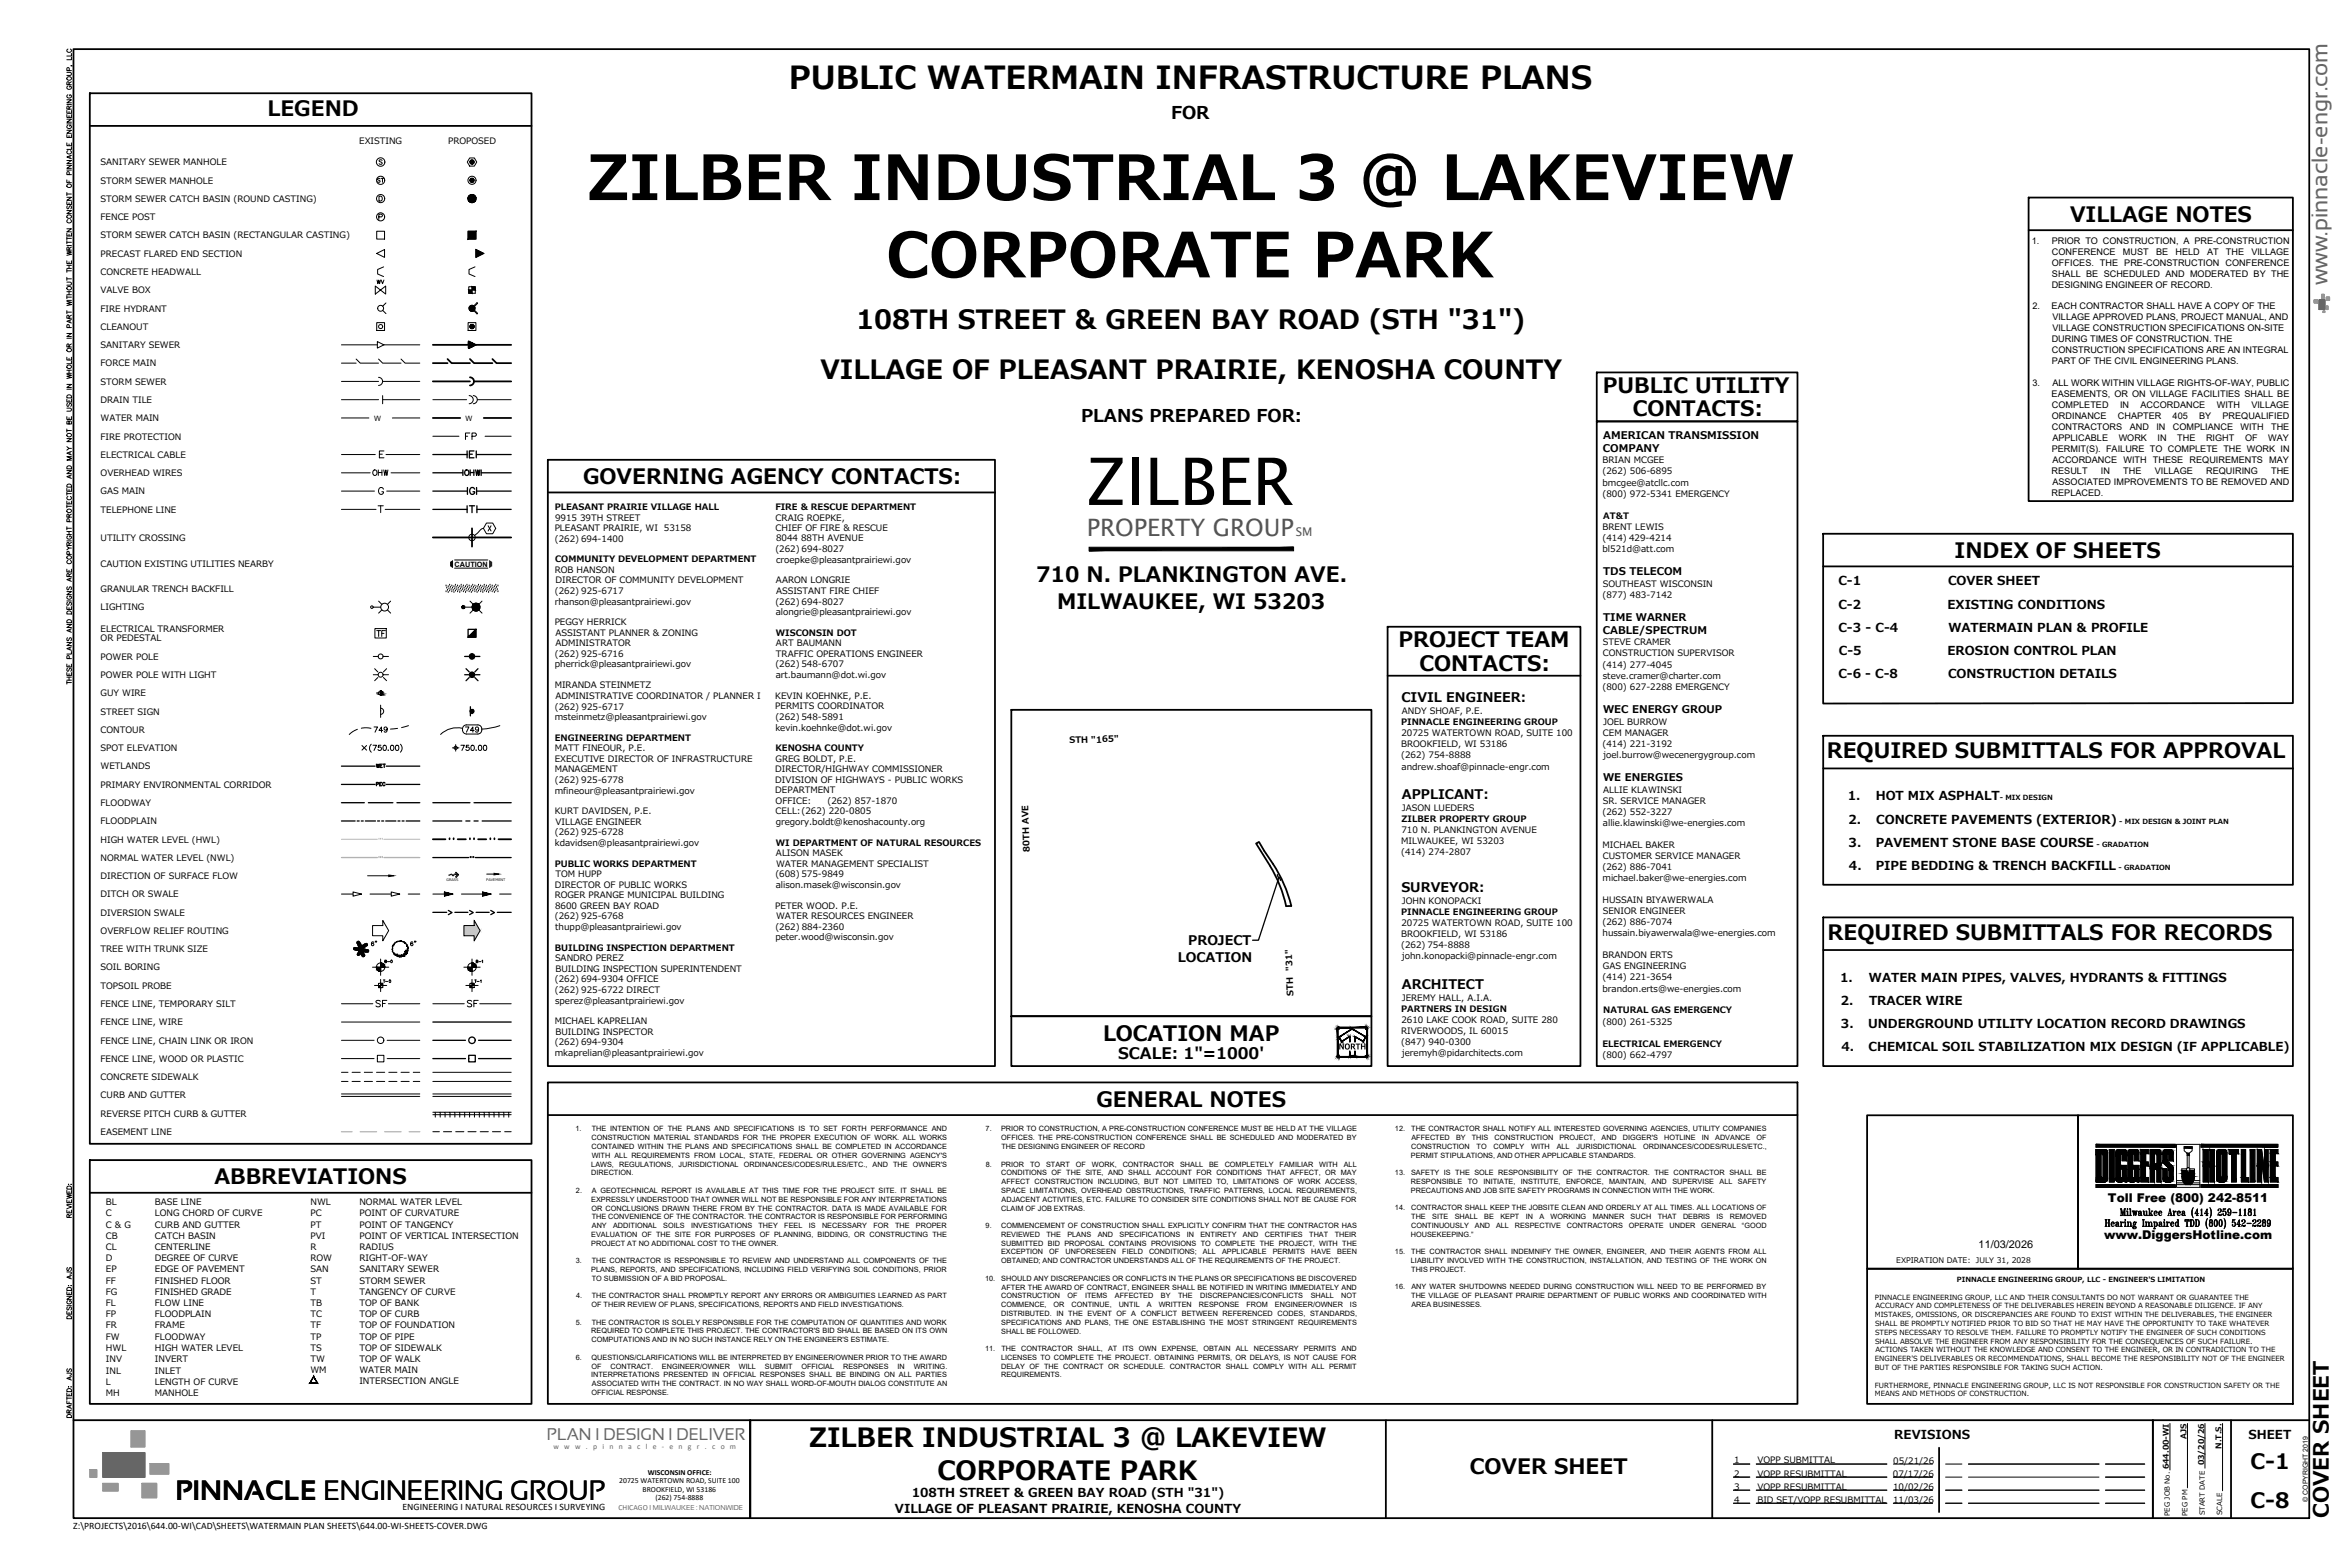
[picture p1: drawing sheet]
<svg xmlns="http://www.w3.org/2000/svg" width="914mm" height="610mm" viewBox="0 0 914 610" stroke-linecap="round" stroke-linejoin="round" font-family="sans-serif">
<defs><g id="words">
<text font-size="25.4" x="422.6" y="196.4">ZILBER</text>
<g font-size="24.2">
<text x="228.5" y="77.8">ZILBER INDUSTRIAL 3 @ LAKEVIEW</text>
<text x="344.9" y="107.9">CORPORATE PARK</text>
</g>
<text font-size="12.4" x="306.9" y="34.8">PUBLIC WATERMAIN INFRASTRUCTURE PLANS</text>
<text font-size="10.8" x="68.3" y="583.5">PINNACLE ENGINEERING GROUP</text>
<g font-size="10.4">
<text x="333.1" y="127.8">108TH STREET &amp; GREEN BAY ROAD (STH &quot;31&quot;)</text>
<text x="319.2" y="147.3">VILLAGE OF PLEASANT PRAIRIE, KENOSHA COUNTY</text>
<text x="314.8" y="562.8">ZILBER INDUSTRIAL 3 @ LAKEVIEW</text>
<text x="364.7" y="575.7">CORPORATE PARK</text>
</g>
<text font-size="9.3" fill="#545454" x="422.9" y="208.4">PROPERTY GROUP</text>
<text font-size="8.7" fill="#666" x="905.7" y="111.1" transform="rotate(-90 905.7 111.1)">www.pinnacle-engr.com</text>
<g font-size="8.3">
<text x="104.1" y="45.2">LEGEND</text>
<text x="805.5" y="86.3">VILLAGE NOTES</text>
<text x="623.7" y="152.9">PUBLIC UTILITY</text>
<text x="635.3" y="162">CONTACTS:</text>
<text x="226.9" y="188.3">GOVERNING AGENCY CONTACTS:</text>
<text x="760.5" y="217">INDEX OF SHEETS</text>
<text x="403.2" y="226.6">710 N. PLANKINGTON AVE.</text>
<text x="411.3" y="236.9">MILWAUKEE, WI 53203</text>
<text x="544.1" y="251.8">PROJECT TEAM</text>
<text x="552.4" y="260.9">CONTACTS:</text>
<text x="710.8" y="294.9">REQUIRED SUBMITTALS FOR APPROVAL</text>
<text x="711.1" y="365.5">REQUIRED SUBMITTALS FOR RECORDS</text>
<text x="429.2" y="405">LOCATION MAP</text>
<text x="426.6" y="430.5">GENERAL NOTES</text>
<text x="83.4" y="460.7">ABBREVIATIONS</text>
<text x="571.9" y="573.6">COVER SHEET</text>
<text x="875.7" y="571.5">C-1</text>
<text x="875.7" y="586.8">C-8</text>
<text x="906.1" y="590.6" transform="rotate(-90 906.1 590.6)">COVER SHEET</text>
</g>
<g font-size="6.9">
<text x="455.7" y="46.1">FOR</text>
<text x="420.7" y="164.1">PLANS PREPARED FOR:</text>
</g>
<text font-size="6.5" fill="#666" x="212.8" y="560.1">PLAN I DESIGN I DELIVER</text>
<text font-size="6.2" x="435.1" y="411.8">SCALE: 1&quot;=1000'</text>
<g font-size="5.2">
<text x="545.3" y="273.1">CIVIL ENGINEER:</text>
<text x="545.5" y="310.9">APPLICANT:</text>
<text x="545.3" y="346.8">SURVEYOR:</text>
<text x="462.3" y="367.7">PROJECT</text>
<text x="458.3" y="374.1">LOCATION</text>
<text x="545.5" y="384.6">ARCHITECT</text>
</g>
<g font-size="4.8">
<text x="715.3" y="227.7">C-1</text>
<text x="758" y="227.7">COVER SHEET</text>
<text x="715.3" y="236.7">C-2</text>
<text x="757.8" y="236.7">EXISTING CONDITIONS</text>
<text x="715.3" y="245.8">C-3 - C-4</text>
<text x="758.1" y="245.8">WATERMAIN PLAN &amp; PROFILE</text>
<text x="715.5" y="254.8">C-5</text>
<text x="757.8" y="254.8">EROSION CONTROL PLAN</text>
<text x="715.3" y="263.8">C-6 - C-8</text>
<text x="758" y="263.8">CONSTRUCTION DETAILS</text>
<text x="719" y="311.3">1.</text>
<text x="729.8" y="311.3">HOT MIX ASPHALT</text>
<text x="719.2" y="320.4">2.</text>
<text x="730.1" y="320.4">CONCRETE PAVEMENTS (EXTERIOR)</text>
<text x="719.3" y="329.5">3.</text>
<text x="729.8" y="329.5">PAVEMENT STONE BASE COURSE</text>
<text x="719.5" y="338.5">4.</text>
<text x="729.8" y="338.5">PIPE BEDDING &amp; TRENCH BACKFILL</text>
<text x="716" y="381.9">1.</text>
<text x="727.2" y="381.9">WATER MAIN PIPES, VALVES, HYDRANTS &amp; FITTINGS</text>
<text x="716.3" y="390.9">2.</text>
<text x="727.3" y="390.9">TRACER WIRE</text>
<text x="716.3" y="399.9">3.</text>
<text x="726.9" y="399.9">UNDERGROUND UTILITY LOCATION RECORD DRAWINGS</text>
<text x="716.5" y="409">4.</text>
<text x="727.1" y="409">CHEMICAL SOIL STABILIZATION MIX DESIGN (IF APPLICABLE)</text>
<text x="737.1" y="559.9">REVISIONS</text>
<text x="874.9" y="559.9">SHEET</text>
<text x="354.8" y="582.4">108TH STREET &amp; GREEN BAY ROAD (STH &quot;31&quot;)</text>
<text x="348.2" y="588.5">VILLAGE OF PLEASANT PRAIRIE, KENOSHA COUNTY</text>
</g>
<text font-size="4.7" fill="#545454" x="504.2" y="208.3">SM</text>
<g font-size="4.7">
<text x="520.9" y="408.3">NORTH</text>
<text x="820.2" y="467.6">Toll Free (800) 242-8511</text>
<text x="818.7" y="482">www.DiggersHotline.com</text>
</g>
<text font-size="4.2" x="769.9" y="485.3">11/03/2026</text>
<g font-size="4.1">
<text x="623.8" y="170.8">AMERICAN TRANSMISSION</text>
<text x="623.7" y="175.8">COMPANY</text>
<text x="623.8" y="223.8">TDS TELECOM</text>
<text x="623.8" y="241.6">TIME WARNER</text>
<text x="623.7" y="246.6">CABLE/SPECTRUM</text>
<text x="623.8" y="277.4">WEC ENERGY GROUP</text>
<text x="623.8" y="303.9">WE ENERGIES</text>
</g>
<g font-size="3.8">
<text x="156.6" y="587.4">ENGINEERING I NATURAL RESOURCES I SURVEYING</text>
<text x="28.5" y="594.9">Z:\PROJECTS\2016\644.00-WI\CAD\SHEETS\WATERMAIN PLAN SHEETS\644.00-WI-SHEETS-COVER.DWG</text>
</g>
<g font-size="3.5">
<text x="139.8" y="56.1">EXISTING</text>
<text x="174.3" y="56.1">PROPOSED</text>
<text x="39.1" y="64.3">SANITARY SEWER MANHOLE</text>
<text x="39.1" y="71.4">STORM SEWER MANHOLE</text>
<text x="39.1" y="78.5">STORM SEWER CATCH BASIN (ROUND CASTING)</text>
<text x="39.1" y="85.6">FENCE POST</text>
<text x="39.1" y="92.8">STORM SEWER CATCH BASIN (RECTANGULAR CASTING)</text>
<text x="790.6" y="94.7">1.</text>
<text x="798.3" y="94.7">PRIOR TO CONSTRUCTION, A PRE-CONSTRUCTION</text>
<text x="39.1" y="99.9">PRECAST FLARED END SECTION</text>
<text x="798.4" y="99">CONFERENCE</text>
<text x="826.1" y="99">MUST</text>
<text x="838.9" y="99">BE</text>
<text x="846.5" y="99">HELD</text>
<text x="858.8" y="99">AT</text>
<text x="866.1" y="99">THE</text>
<text x="876" y="99">VILLAGE</text>
<text x="39.1" y="107">CONCRETE HEADWALL</text>
<text x="798.4" y="103.3">OFFICES. THE PRE-CONSTRUCTION CONFERENCE</text>
<text x="798.4" y="107.6">SHALL BE SCHEDULED AND MODERATED BY THE</text>
<text x="798.3" y="111.9">DESIGNING ENGINEER OF RECORD.</text>
<text x="39.1" y="114.1">VALVE BOX</text>
<text x="39.1" y="121.2">FIRE HYDRANT</text>
<text x="790.9" y="120.4">2.</text>
<text x="798.3" y="120.4">EACH CONTRACTOR SHALL HAVE A COPY OF THE</text>
<text x="798.6" y="124.7">VILLAGE APPROVED PLANS, PROJECT MANUAL, AND</text>
<text x="39.1" y="128.3">CLEANOUT</text>
<text x="798.6" y="128.9">VILLAGE CONSTRUCTION SPECIFICATIONS ON-SITE</text>
<text x="39.1" y="135.4">SANITARY SEWER</text>
<text x="798.3" y="133.2">DURING TIMES OF CONSTRUCTION. THE</text>
<text x="798.4" y="137.5">CONSTRUCTION SPECIFICATIONS ARE AN INTEGRAL</text>
<text x="39.1" y="142.5">FORCE MAIN</text>
<text x="798.3" y="141.8">PART OF THE CIVIL ENGINEERING PLANS.</text>
<text x="39.1" y="149.6">STORM SEWER</text>
<text x="790.8" y="150.3">3.</text>
<text x="798.3" y="154.6">EASEMENTS, OR ON VILLAGE FACILITIES SHALL BE</text>
<text x="798.6" y="150.3">ALL WORK WITHIN VILLAGE RIGHTS-OF-WAY, PUBLIC</text>
<text x="39.1" y="156.8">DRAIN TILE</text>
<text x="798.4" y="158.8">COMPLETED</text>
<text x="824.9" y="158.8">IN</text>
<text x="832.9" y="158.8">ACCORDANCE</text>
<text x="862.5" y="158.8">WITH</text>
<text x="876" y="158.8">VILLAGE</text>
<text x="39.1" y="163.9">WATER MAIN</text>
<text x="798.4" y="163.1">ORDINANCE</text>
<text x="798.4" y="167.4">CONTRACTORS</text>
<text x="824.1" y="163.1">CHAPTER</text>
<text x="828.7" y="167.4">AND</text>
<text x="839" y="167.4">IN</text>
<text x="845.4" y="163.1">405</text>
<text x="845.5" y="167.4">COMPLIANCE</text>
<text x="855.7" y="163.1">BY</text>
<text x="864.8" y="163.1">PREQUALIFIED</text>
<text x="871.8" y="167.4">WITH</text>
<text x="883.7" y="167.4">THE</text>
<text x="39.1" y="171">FIRE PROTECTION</text>
<text x="798.6" y="171.7">APPLICABLE</text>
<text x="824.4" y="171.7">WORK</text>
<text x="839.5" y="171.7">IN</text>
<text x="847.2" y="171.7">THE</text>
<text x="858.4" y="171.7">RIGHT</text>
<text x="873.5" y="171.7">OF</text>
<text x="882.6" y="171.7">WAY</text>
<text x="39.1" y="178.1">ELECTRICAL CABLE</text>
<text x="798.3" y="175.9">PERMIT(S). FAILURE TO COMPLETE THE WORK IN</text>
<text x="39.1" y="185.2">OVERHEAD WIRES</text>
<text x="623.5" y="180.2">BRIAN MCGEE</text>
<text x="623.6" y="184.6">(262) 506-6895</text>
<text x="798.3" y="184.5">RESULT</text>
<text x="798.6" y="180.2">ACCORDANCE WITH THESE REQUIREMENTS MAY</text>
<text x="817.5" y="184.5">IN</text>
<text x="826.2" y="184.5">THE</text>
<text x="838.5" y="184.5">VILLAGE</text>
<text x="858.5" y="184.5">REQUIRING</text>
<text x="883.7" y="184.5">THE</text>
<text x="623.6" y="188.9">bmcgee@atcllc.com</text>
<text x="798.6" y="188.8">ASSOCIATED IMPROVEMENTS TO BE REMOVED AND</text>
<text x="39.1" y="192.3">GAS MAIN</text>
<text x="623.6" y="193.3">(800) 972-5341 EMERGENCY</text>
<text x="798.3" y="193.1">REPLACED.</text>
<text x="39.1" y="199.4">TELEPHONE LINE</text>
<text x="215.9" y="198.4">PLEASANT PRAIRIE VILLAGE HALL</text>
<text x="216" y="202.5">9915 39TH STREET</text>
<text x="301.7" y="198.4">FIRE &amp; RESCUE DEPARTMENT</text>
<text x="301.8" y="202.5">CRAIG ROEPKE,</text>
<text x="623.8" y="201.8">AT&amp;T</text>
<text x="215.8" y="206.6">PLEASANT PRAIRIE, WI 53158</text>
<text x="301.8" y="206.6">CHIEF OF FIRE &amp; RESCUE</text>
<text x="623.5" y="206.1">BRENT LEWIS</text>
<text x="39.1" y="210.4">UTILITY CROSSING</text>
<text x="215.9" y="210.7">(262) 694-1400</text>
<text x="301.7" y="214.8">(262) 694-8027</text>
<text x="302" y="210.7">8044 88TH AVENUE</text>
<text x="623.6" y="210.4">(414) 429-4214</text>
<text x="623.6" y="214.8">bl521d@att.com</text>
<text x="39.1" y="220.8">CAUTION EXISTING UTILITIES NEARBY</text>
<text x="216" y="218.8">COMMUNITY DEVELOPMENT DEPARTMENT</text>
<text x="302" y="218.9">croepke@pleasantprairiewi.gov</text>
<text x="215.8" y="222.9">ROB HANSON</text>
<text x="216.2" y="226.9">DIRECTOR OF COMMUNITY DEVELOPMENT</text>
<text x="301.9" y="227">AARON LONGRIE</text>
<text x="39.1" y="230.4">GRANULAR TRENCH BACKFILL</text>
<text x="215.9" y="231.1">(262) 925-6717</text>
<text x="302" y="231.1">ASSISTANT FIRE CHIEF</text>
<text x="623.6" y="232.6">(877) 483-7142</text>
<text x="623.7" y="228.2">SOUTHEAST WISCONSIN</text>
<text x="39.1" y="237.5">LIGHTING</text>
<text x="215.9" y="235.2">rhanson@pleasantprairiewi.gov</text>
<text x="301.7" y="235.2">(262) 694-8027</text>
<text x="301.8" y="239.3">alongrie@pleasantprairiewi.gov</text>
<text x="39.1" y="245.7">ELECTRICAL TRANSFORMER</text>
<text x="215.8" y="243.3">PEGGY HERRICK</text>
<text x="39.1" y="249.5">OR PEDESTAL</text>
<text x="216.1" y="247.4">ASSISTANT PLANNER &amp; ZONING</text>
<text x="216.1" y="251.4">ADMINISTRATOR</text>
<text x="301.9" y="247.4">WISCONSIN DOT</text>
<text x="301.9" y="251.4">ART BAUMANN</text>
<text x="623.7" y="251.1">STEVE CRAMER</text>
<text x="39.1" y="256.6">POWER POLE</text>
<text x="215.9" y="255.5">(262) 925-6716</text>
<text x="301.9" y="255.5">TRAFFIC OPERATIONS ENGINEER</text>
<text x="623.7" y="255.3">CONSTRUCTION SUPERVISOR</text>
<text x="39.1" y="263.8">POWER POLE WITH LIGHT</text>
<text x="215.9" y="259.7">pherrick@pleasantprairiewi.gov</text>
<text x="301.7" y="259.6">(262) 548-6707</text>
<text x="301.8" y="263.8">art.baumann@dot.wi.gov</text>
<text x="623.6" y="259.7">(414) 277-4045</text>
<text x="215.8" y="267.8">MIRANDA STEINMETZ</text>
<text x="623.6" y="268.4">(800) 627-2288 EMERGENCY</text>
<text x="623.7" y="264">steve.cramer@charter.com</text>
<text x="39.1" y="270.9">GUY WIRE</text>
<text x="216.1" y="271.9">ADMINISTRATIVE COORDINATOR / PLANNER I</text>
<text x="301.7" y="271.9">KEVIN KOEHNKE, P.E.</text>
<text x="301.7" y="275.9">PERMITS COORDINATOR</text>
<text x="39.1" y="278">STREET SIGN</text>
<text x="215.9" y="276">(262) 925-6717</text>
<text x="215.9" y="280.2">msteinmetz@pleasantprairiewi.gov</text>
<text x="301.7" y="280.1">(262) 548-5891</text>
<text x="545.5" y="277.8">ANDY SHOAF, P.E.</text>
<text x="623.8" y="281.9">JOEL BURROW</text>
<text x="39.1" y="285.1">CONTOUR</text>
<text x="301.7" y="284.2">kevin.koehnke@dot.wi.gov</text>
<text x="545.2" y="282.1">PINNACLE ENGINEERING GROUP</text>
<text x="545.3" y="286.4">20725 WATERTOWN ROAD, SUITE 100</text>
<text x="623.7" y="286.2">CEM MANAGER</text>
<text x="39.1" y="292.2">SPOT ELEVATION</text>
<text x="215.8" y="292.3">MATT FINEOUR, P.E.</text>
<text x="215.9" y="288.2">ENGINEERING DEPARTMENT</text>
<text x="301.7" y="292.3">KENOSHA COUNTY</text>
<text x="416.1" y="289.2" transform="rotate(-2 416.1 289.2)">STH &quot;165&quot;</text>
<text x="545.2" y="290.7">BROOKFIELD, WI 53186</text>
<text x="623.6" y="290.5">(414) 221-3192</text>
<text x="39.1" y="299.3">WETLANDS</text>
<text x="215.8" y="296.4">EXECUTIVE DIRECTOR OF INFRASTRUCTURE</text>
<text x="301.8" y="296.4">GREG BOLDT, P.E.</text>
<text x="545.2" y="295">(262) 754-8888</text>
<text x="545.4" y="299.4">andrew.shoaf@pinnacle-engr.com</text>
<text x="623.8" y="294.9">joel.burrow@wecenergygroup.com</text>
<text x="215.8" y="300.4">MANAGEMENT</text>
<text x="215.9" y="304.6">(262) 925-6778</text>
<text x="301.7" y="300.5">DIRECTOR/HIGHWAY COMMISSIONER</text>
<text x="301.7" y="304.5">DIVISION OF HIGHWAYS - PUBLIC WORKS</text>
<text x="39.1" y="306.4">PRIMARY ENVIRONMENTAL CORRIDOR</text>
<text x="215.9" y="308.7">mfineour@pleasantprairiewi.gov</text>
<text x="301.7" y="308.6">DEPARTMENT</text>
<text x="623.8" y="308.3">ALLIE KLAWINSKI</text>
<text x="39.1" y="313.5">FLOODWAY</text>
<text x="215.8" y="316.8">KURT DAVIDSEN, P.E.</text>
<text x="301.8" y="312.7">OFFICE:</text>
<text x="301.8" y="316.8">CELL:(262) 220-0805</text>
<text x="322" y="312.7">(262) 857-1870</text>
<text x="545.4" y="315.6">JASON LUEDERS</text>
<text x="623.6" y="316.9">(262) 552-3227</text>
<text x="623.7" y="312.6">SR. SERVICE MANAGER</text>
<text x="39.1" y="320.7">FLOODPLAIN</text>
<text x="216.1" y="320.9">VILLAGE ENGINEER</text>
<text x="301.8" y="321">gregory.boldt@kenoshacounty.org</text>
<text x="545.4" y="319.9">ZILBER PROPERTY GROUP</text>
<text x="623.7" y="321.3">allie.klawinski@we-energies.com</text>
<text x="39.1" y="327.8">HIGH WATER LEVEL (HWL)</text>
<text x="215.9" y="325">(262) 925-6728</text>
<text x="215.9" y="329.1">kdavidsen@pleasantprairiewi.gov</text>
<text x="301.9" y="329.1">WI DEPARTMENT OF NATURAL RESOURCES</text>
<text x="545.2" y="328.4">MILWAUKEE, WI 53203</text>
<text x="545.3" y="324.2">710 N. PLANKINGTON AVENUE</text>
<text x="623.5" y="329.8">MICHAEL BAKER</text>
<text x="39.1" y="334.9">NORMAL WATER LEVEL (NWL)</text>
<text x="301.9" y="333.1">ALISON MASEK</text>
<text x="400.7" y="331.3" transform="rotate(-92 400.7 331.3)">80TH AVE</text>
<text x="545.2" y="332.8">(414) 274-2807</text>
<text x="623.7" y="334.1">CUSTOMER SERVICE MANAGER</text>
<text x="39.1" y="342">DIRECTION OF SURFACE FLOW</text>
<text x="215.9" y="337.2">PUBLIC WORKS DEPARTMENT</text>
<text x="216.1" y="341.3">TOM HUPP</text>
<text x="301.7" y="341.3">(608) 575-9849</text>
<text x="302" y="337.2">WATER MANAGEMENT SPECIALIST</text>
<text x="623.6" y="338.4">(262) 886-7041</text>
<text x="215.8" y="345.4">DIRECTOR OF PUBLIC WORKS</text>
<text x="301.8" y="345.4">alison.masek@wisconsin.gov</text>
<text x="623.6" y="342.8">michael.baker@we-energies.com</text>
<text x="39.1" y="349.1">DITCH OR SWALE</text>
<text x="215.8" y="349.4">ROGER PRANGE MUNICIPAL BUILDING</text>
<text x="216" y="353.5">8600 GREEN BAY ROAD</text>
<text x="301.7" y="353.5">PETER WOOD. P.E.</text>
<text x="545.4" y="351.5">JOHN KONOPACKI</text>
<text x="623.5" y="351.3">HUSSAIN BIYAWERWALA</text>
<text x="39.1" y="356.2">DIVERSION SWALE</text>
<text x="215.9" y="357.7">(262) 925-6768</text>
<text x="302" y="357.6">WATER RESOURCES ENGINEER</text>
<text x="545.2" y="355.8">PINNACLE ENGINEERING GROUP</text>
<text x="623.6" y="359.9">(262) 886-7074</text>
<text x="623.7" y="355.6">SENIOR ENGINEER</text>
<text x="39.1" y="363.3">OVERFLOW RELIEF ROUTING</text>
<text x="216.1" y="361.8">thupp@pleasantprairiewi.gov</text>
<text x="301.7" y="361.7">(262) 884-2360</text>
<text x="301.7" y="365.9">peter.wood@wisconsin.gov</text>
<text x="545.2" y="364.4">BROOKFIELD, WI 53186</text>
<text x="545.3" y="360.1">20725 WATERTOWN ROAD, SUITE 100</text>
<text x="623.6" y="364.3">hussain.biyawerwala@we-energies.com</text>
<text x="39.1" y="370.4">TREE WITH TRUNK SIZE</text>
<text x="215.9" y="369.9">BUILDING INSPECTION DEPARTMENT</text>
<text x="545.2" y="368.7">(262) 754-8888</text>
<text x="39.1" y="377.5">SOIL BORING</text>
<text x="216" y="373.9">SANDRO PEREZ</text>
<text x="545.5" y="373.1">john.konopacki@pinnacle-engr.com</text>
<text x="623.5" y="372.8">BRANDON ERTS</text>
<text x="623.7" y="377.1">GAS ENGINEERING</text>
<text x="215.9" y="382.1">(262) 694-9304 OFFICE</text>
<text x="216.2" y="378">BUILDING INSPECTION SUPERINTENDENT</text>
<text x="623.6" y="381.4">(414) 221-3654</text>
<text x="39.1" y="384.6">TOPSOIL PROBE</text>
<text x="215.9" y="386.3">(262) 925-6722 DIRECT</text>
<text x="503.3" y="387.4" transform="rotate(-92 503.3 387.4)">STH &quot;31&quot;</text>
<text x="545.4" y="389.3">JEREMY HALL, A.I.A.</text>
<text x="623.6" y="385.8">brandon.erts@we-energies.com</text>
<text x="39.1" y="391.8">FENCE LINE, TEMPORARY SILT</text>
<text x="216" y="390.4">sperez@pleasantprairiewi.gov</text>
<text x="545.2" y="393.6">PARTNERS IN DESIGN</text>
<text x="623.8" y="394.3">NATURAL GAS EMERGENCY</text>
<text x="39.1" y="398.9">FENCE LINE, WIRE</text>
<text x="215.8" y="398.5">MICHAEL KAPRELIAN</text>
<text x="545.3" y="397.8">2610 LAKE COOK ROAD, SUITE 280</text>
<text x="623.6" y="398.6">(800) 261-5325</text>
<text x="39.1" y="406">FENCE LINE, CHAIN LINK OR IRON</text>
<text x="215.9" y="406.7">(262) 694-9304</text>
<text x="216.2" y="402.5">BUILDING INSPECTOR</text>
<text x="545.2" y="402.1">RIVERWOODS, IL 60015</text>
<text x="545.2" y="406.5">(847) 940-0300</text>
<text x="623.5" y="407.1">ELECTRICAL EMERGENCY</text>
<text x="39.1" y="413.1">FENCE LINE, WOOD OR PLASTIC</text>
<text x="215.9" y="410.8">mkaprelian@pleasantprairiewi.gov</text>
<text x="545.5" y="410.8">jeremyh@pidarchitects.com</text>
<text x="623.6" y="411.5">(800) 662-4797</text>
<text x="39.1" y="420.2">CONCRETE SIDEWALK</text>
<text x="39.1" y="427.3">CURB AND GUTTER</text>
<text x="39.1" y="434.4">REVERSE PITCH CURB &amp; GUTTER</text>
<text x="39.1" y="441.5">EASEMENT LINE</text>
<text x="41.2" y="468.9">BL</text>
<text x="41.2" y="473.2">C</text>
<text x="60.3" y="468.9">BASE LINE</text>
<text x="60.3" y="473.2">LONG CHORD OF CURVE</text>
<text x="120.8" y="468.9">NWL</text>
<text x="120.8" y="473.2">PC</text>
<text x="139.8" y="468.9">NORMAL WATER LEVEL</text>
<text x="139.8" y="473.2">POINT OF CURVATURE</text>
<text x="41.2" y="477.6">C &amp; G</text>
<text x="60.3" y="477.6">CURB AND GUTTER</text>
<text x="120.8" y="477.6">PT</text>
<text x="139.8" y="477.6">POINT OF TANGENCY</text>
<text x="41.2" y="481.9">CB</text>
<text x="60.3" y="481.9">CATCH BASIN</text>
<text x="120.8" y="481.9">PVI</text>
<text x="139.8" y="481.9">POINT OF VERTICAL INTERSECTION</text>
<text x="41.2" y="486.3">CL</text>
<text x="41.2" y="490.6">D</text>
<text x="60.3" y="486.3">CENTERLINE</text>
<text x="60.3" y="490.6">DEGREE OF CURVE</text>
<text x="120.8" y="490.6">ROW</text>
<text x="120.8" y="486.3">R</text>
<text x="139.8" y="490.6">RIGHT-OF-WAY</text>
<text x="139.8" y="486.3">RADIUS</text>
<text x="41.2" y="495">EP</text>
<text x="60.3" y="495">EDGE OF PAVEMENT</text>
<text x="120.8" y="495">SAN</text>
<text x="139.8" y="495">SANITARY SEWER</text>
<text x="41.2" y="503.7">FG</text>
<text x="41.2" y="499.3">FF</text>
<text x="60.3" y="503.7">FINISHED GRADE</text>
<text x="60.3" y="499.3">FINISHED FLOOR</text>
<text x="120.8" y="503.7">T</text>
<text x="120.8" y="499.3">ST</text>
<text x="139.8" y="503.7">TANGENCY OF CURVE</text>
<text x="139.8" y="499.3">STORM SEWER</text>
<text x="41.2" y="508">FL</text>
<text x="60.3" y="508">FLOW LINE</text>
<text x="120.8" y="508">TB</text>
<text x="139.8" y="508">TOP OF BANK</text>
<text x="41.2" y="512.4">FP</text>
<text x="60.3" y="512.4">FLOODPLAIN</text>
<text x="120.8" y="512.4">TC</text>
<text x="139.8" y="512.4">TOP OF CURB</text>
<text x="41.2" y="521.1">FW</text>
<text x="41.2" y="516.7">FR</text>
<text x="60.3" y="521.1">FLOODWAY</text>
<text x="60.3" y="516.7">FRAME</text>
<text x="120.8" y="516.7">TF</text>
<text x="120.8" y="521.1">TP</text>
<text x="139.8" y="516.7">TOP OF FOUNDATION</text>
<text x="139.8" y="521.1">TOP OF PIPE</text>
<text x="41.2" y="525.5">HWL</text>
<text x="60.3" y="525.5">HIGH WATER LEVEL</text>
<text x="120.8" y="525.5">TS</text>
<text x="139.8" y="525.5">TOP OF SIDEWALK</text>
<text x="41.2" y="529.8">INV</text>
<text x="60.3" y="529.8">INVERT</text>
<text x="120.8" y="529.8">TW</text>
<text x="139.8" y="529.8">TOP OF WALK</text>
<text x="41.2" y="538.8">L</text>
<text x="41.2" y="534.7">INL</text>
<text x="60.3" y="538.8">LENGTH OF CURVE</text>
<text x="60.3" y="534.7">INLET</text>
<text x="120.8" y="534.2">WM</text>
<text x="139.8" y="538.5">INTERSECTION ANGLE</text>
<text x="139.8" y="534.2">WATER MAIN</text>
<text x="41.2" y="543.2">MH</text>
<text x="60.3" y="543.2">MANHOLE</text>
<text x="674.8" y="569.3">1</text>
<text x="683.8" y="569.2">VOPP SUBMITTAL</text>
<text x="736.7" y="569.4">05/21/26</text>
<text x="674.8" y="574.5">2</text>
<text x="683.8" y="574.4">VOPP RESUBMITTAL</text>
<text x="736.5" y="574.5">07/17/26</text>
<text x="674.8" y="579.5">3</text>
<text x="683.9" y="579.6">VOPP RESUBMITTAL</text>
<text x="736.6" y="579.5">10/02/26</text>
<text x="674.8" y="584.7">4</text>
<text x="683.8" y="584.6">BID SET/VOPP RESUBMITTAL</text>
<text x="736.6" y="584.6">11/03/26</text>
</g>
<g font-size="3.1">
<text x="850.8" y="559.7" transform="rotate(-90 850.8 559.7)">AJS</text>
<text x="864.4" y="563.7" transform="rotate(-90 864.4 563.7)">N.T.S.</text>
</g>
<g font-size="3">
<text x="737.9" y="491.4">EXPIRATION DATE: JULY 31, 2028</text>
<text x="252" y="573.9">WISCONSIN OFFICE:</text>
<text x="241" y="577.1">20725 WATERTOWN ROAD, SUITE 100</text>
<text x="250" y="580.3">BROOKFIELD, WI 53186</text>
<text x="255.1" y="583.6">(262) 754-8888</text>
</g>
<g font-size="3" fill="#666">
<text x="215.4" y="563.9">w w w . p i n n a c l e - e n g r . c o m</text>
<text x="240.6" y="587.3">CHICAGO I MILWAUKEE : NATIONWIDE</text>
</g>
<g font-size="2.8">
<text x="145.6" y="163.6">W</text>
<text x="181.1" y="163.6">W</text>
<text x="176.9" y="220.4">CAUTION</text>
<text x="778.1" y="311.3">- MIX DESIGN</text>
<text x="824.6" y="320.4">- MIX DESIGN &amp; JOINT PLAN</text>
<text x="815.7" y="329.5">- GRADATION</text>
<text x="824.3" y="338.5">- GRADATION</text>
<text x="223.9" y="440.2">1.</text>
<text x="230.1" y="443.6">CONSTRUCTION MATERIAL STANDARDS FOR THE PROPER EXECUTION OF WORK. ALL WORKS</text>
<text x="230.2" y="440.2">THE INTENTION OF THE PLANS AND SPECIFICATIONS IS TO SET FORTH PERFORMANCE AND</text>
<text x="383.5" y="440.2">7.</text>
<text x="389.5" y="440.2">PRIOR TO CONSTRUCTION, A PRE-CONSTRUCTION CONFERENCE MUST BE HELD AT THE VILLAGE</text>
<text x="389.6" y="443.6">OFFICES. THE PRE-CONSTRUCTION CONFERENCE SHALL BE SCHEDULED AND MODERATED BY</text>
<text x="542.8" y="440.2">12.</text>
<text x="549.1" y="440.2">THE CONTRACTOR SHALL NOTIFY ALL INTERESTED GOVERNING AGENCIES, UTILITY COMPANIES</text>
<text x="549.2" y="443.6">AFFECTED</text>
<text x="566.5" y="443.6">BY</text>
<text x="572.7" y="443.6">THIS</text>
<text x="581.5" y="443.6">CONSTRUCTION</text>
<text x="606.8" y="443.6">PROJECT,</text>
<text x="623.1" y="443.6">AND</text>
<text x="631.5" y="443.6">DIGGER'S</text>
<text x="647.5" y="443.6">HOTLINE</text>
<text x="662.2" y="443.6">IN</text>
<text x="667.4" y="443.6">ADVANCE</text>
<text x="683.5" y="443.6">OF</text>
<text x="230.1" y="447">CONTAINED WITHIN THE PLANS AND SPECIFICATIONS SHALL BE COMPLETED IN ACCORDANCE</text>
<text x="389.7" y="447">THE DESIGNING ENGINEER OF RECORD</text>
<text x="549.1" y="447">CONSTRUCTION</text>
<text x="574.6" y="447">TO</text>
<text x="581.2" y="447">COMPLY</text>
<text x="595.8" y="447">WITH</text>
<text x="605.7" y="447">ALL</text>
<text x="613.4" y="447">JURISDICTIONAL</text>
<text x="639.4" y="447">ORDINANCES/CODES/RULES/ETC.,</text>
<text x="230.1" y="453.8">LAWS,</text>
<text x="230.3" y="450.4">WITH ALL REQUIREMENTS FROM LOCAL, STATE, FEDERAL OR OTHER GOVERNING AGENCY'S</text>
<text x="240.9" y="453.8">REGULATIONS,</text>
<text x="264.1" y="453.8">JURISDICTIONAL</text>
<text x="289.4" y="453.8">ORDINANCES/CODES/RULES/ETC.,</text>
<text x="339.5" y="453.8">AND</text>
<text x="347.5" y="453.8">THE</text>
<text x="355.2" y="453.8">OWNER'S</text>
<text x="383.5" y="453.8">8.</text>
<text x="389.5" y="453.8">PRIOR</text>
<text x="400.8" y="453.8">TO</text>
<text x="407.1" y="453.8">START</text>
<text x="418.7" y="453.8">OF</text>
<text x="424.9" y="453.8">WORK,</text>
<text x="436.8" y="453.8">CONTRACTOR</text>
<text x="459.1" y="453.8">SHALL</text>
<text x="470.5" y="453.8">BE</text>
<text x="476.5" y="453.8">COMPLETELY</text>
<text x="497.9" y="453.8">FAMILIAR</text>
<text x="513.3" y="453.8">WITH</text>
<text x="522.9" y="453.8">ALL</text>
<text x="549" y="450.4">PERMIT STIPULATIONS, AND OTHER APPLICABLE STANDARDS.</text>
<text x="230.1" y="457.3">DIRECTION.</text>
<text x="389.6" y="457.2">CONDITIONS OF THE SITE, AND SHALL ACCOUNT FOR CONDITIONS THAT AFFECT, OR MAY</text>
<text x="389.7" y="460.7">AFFECT CONSTRUCTION INCLUDING, BUT NOT LIMITED TO, LIMITATIONS OF WORK ACCESS,</text>
<text x="542.8" y="457.2">13.</text>
<text x="549" y="460.7">RESPONSIBLE</text>
<text x="549.1" y="457.2">SAFETY IS THE SOLE RESPONSIBILITY OF THE CONTRACTOR. THE CONTRACTOR SHALL BE</text>
<text x="571.1" y="460.7">TO</text>
<text x="577.2" y="460.7">INITIATE,</text>
<text x="591.8" y="460.7">INSTITUTE,</text>
<text x="609.3" y="460.7">ENFORCE,</text>
<text x="626.1" y="460.7">MAINTAIN,</text>
<text x="642.6" y="460.7">AND</text>
<text x="650.7" y="460.7">SUPERVISE</text>
<text x="669.1" y="460.7">ALL</text>
<text x="676.3" y="460.7">SAFETY</text>
<text x="224.1" y="464.1">2.</text>
<text x="230.1" y="467.5">EXPRESSLY UNDERSTOOD THAT OWNER WILL NOT BE RESPONSIBLE FOR ANY INTERPRETATIONS</text>
<text x="230.3" y="464.1">A GEOTECHNICAL REPORT IS AVAILABLE AT THIS TIME FOR THE PROJECT SITE. IT SHALL BE</text>
<text x="389.6" y="464.1">SPACE LIMITATIONS, OVERHEAD OBSTRUCTIONS, TRAFFIC PATTERNS, LOCAL REQUIREMENTS,</text>
<text x="389.7" y="467.5">ADJACENT ACTIVITIES, ETC. FAILURE TO CONSIDER SITE CONDITIONS SHALL NOT BE CAUSE FOR</text>
<text x="549" y="464.1">PRECAUTIONS AND JOB SITE SAFETY PROGRAMS IN CONNECTION WITH THE WORK.</text>
<text x="230.1" y="470.9">OR CONCLUSIONS DRAWN THERE FROM BY THE CONTRACTOR. DATA IS MADE AVAILABLE FOR</text>
<text x="389.6" y="470.9">CLAIM OF JOB EXTRAS.</text>
<text x="542.8" y="470.9">14.</text>
<text x="549.1" y="470.9">CONTRACTOR SHALL KEEP THE JOBSITE CLEAN AND ORDERLY AT ALL TIMES. ALL LOCATIONS OF</text>
<text x="230.2" y="474.3">THE CONVENIENCE OF THE CONTRACTOR. THE CONTRACTOR IS RESPONSIBLE FOR PERFORMING</text>
<text x="230.3" y="477.8">ANY</text>
<text x="238.6" y="477.8">ADDITIONAL</text>
<text x="258.1" y="477.8">SOILS</text>
<text x="268.9" y="477.8">INVESTIGATIONS</text>
<text x="295.1" y="477.8">THEY</text>
<text x="305.2" y="477.8">FEEL</text>
<text x="314.7" y="477.8">IS</text>
<text x="319.9" y="477.8">NECESSARY</text>
<text x="339.8" y="477.8">FOR</text>
<text x="348.3" y="477.8">THE</text>
<text x="356.4" y="477.8">PROPER</text>
<text x="383.5" y="477.7">9.</text>
<text x="389.6" y="477.7">COMMENCEMENT OF CONSTRUCTION SHALL EXPLICITLY CONFIRM THAT THE CONTRACTOR HAS</text>
<text x="549.1" y="477.7">CONTINUOUSLY</text>
<text x="549.1" y="474.3">THE</text>
<text x="557.3" y="474.3">SITE</text>
<text x="566.1" y="474.3">SHALL</text>
<text x="573.9" y="477.7">AND</text>
<text x="577.5" y="474.3">BE</text>
<text x="582.1" y="477.7">ALL</text>
<text x="583.8" y="474.3">KEPT</text>
<text x="589.4" y="477.7">RESPECTIVE</text>
<text x="593.7" y="474.3">IN</text>
<text x="599" y="474.3">A</text>
<text x="603.4" y="474.3">WORKING</text>
<text x="609.6" y="477.7">CONTRACTORS</text>
<text x="619.7" y="474.3">MANNER</text>
<text x="633.8" y="477.7">OPERATE</text>
<text x="634.5" y="474.3">SUCH</text>
<text x="645" y="474.3">THAT</text>
<text x="649.6" y="477.7">UNDER</text>
<text x="654.9" y="474.3">DEBRIS</text>
<text x="662" y="477.7">GENERAL</text>
<text x="667.9" y="474.3">IS</text>
<text x="673.1" y="474.3">REMOVED</text>
<text x="677.8" y="477.7">“GOOD</text>
<text x="230.1" y="481.2">EVALUATION OF THE SITE FOR PURPOSES OF PLANNING, BIDDING, OR CONSTRUCTING THE</text>
<text x="230.1" y="484.6">PROJECT AT NO ADDITIONAL COST TO THE OWNER.</text>
<text x="389.5" y="481.2">REVIEWED</text>
<text x="389.6" y="484.6">SUBMITTED BID PROPOSAL CONTAINS PROVISIONS TO COMPLETE THE PROJECT, WITH THE</text>
<text x="407.2" y="481.2">THE</text>
<text x="415.3" y="481.2">PLANS</text>
<text x="427.1" y="481.2">AND</text>
<text x="435.6" y="481.2">SPECIFICATIONS</text>
<text x="461.8" y="481.2">IN</text>
<text x="467.1" y="481.2">ENTIRETY</text>
<text x="483.6" y="481.2">AND</text>
<text x="492.1" y="481.2">CERTIFIES</text>
<text x="509.4" y="481.2">THAT</text>
<text x="519.3" y="481.2">THEIR</text>
<text x="549" y="481.2">HOUSEKEEPING.”</text>
<text x="224.1" y="491.4">3.</text>
<text x="230.2" y="491.4">THE CONTRACTOR IS RESPONSIBLE TO REVIEW AND UNDERSTAND ALL COMPONENTS OF THE</text>
<text x="389.5" y="488">EXCEPTION</text>
<text x="389.6" y="491.4">OBTAINED; AND CONTRACTOR UNDERSTANDS ALL OF THE REQUIREMENTS OF THE PROJECT.</text>
<text x="408.3" y="488">OF</text>
<text x="414.6" y="488">UNFORESEEN</text>
<text x="436.7" y="488">FIELD</text>
<text x="447.1" y="488">CONDITIONS;</text>
<text x="468.1" y="488">ALL</text>
<text x="475.5" y="488">APPLICABLE</text>
<text x="495.2" y="488">PERMITS</text>
<text x="510.2" y="488">HAVE</text>
<text x="520.3" y="488">BEEN</text>
<text x="542.8" y="488">15.</text>
<text x="549" y="491.4">LIABILITY INVOLVED WITH THE CONSTRUCTION, INSTALLATION, AND TESTING OF THE WORK ON</text>
<text x="549.1" y="488">THE CONTRACTOR SHALL INDEMNIFY THE OWNER, ENGINEER, AND THEIR AGENTS FROM ALL</text>
<text x="230.1" y="494.8">PLANS, REPORTS, AND SPECIFICATIONS, INCLUDING FIELD VERIFYING SOIL CONDITIONS, PRIOR</text>
<text x="549.1" y="494.8">THIS PROJECT.</text>
<text x="230.2" y="498.3">TO SUBMISSION OF A BID PROPOSAL.</text>
<text x="383.3" y="498.2">10.</text>
<text x="389.6" y="498.2">SHOULD ANY DISCREPANCIES OR CONFLICTS IN THE PLANS OR SPECIFICATIONS BE DISCOVERED</text>
<text x="389.7" y="501.6">AFTER THE AWARD OF CONTRACT, ENGINEER SHALL BE NOTIFIED IN WRITING IMMEDIATELY AND</text>
<text x="542.8" y="501.6">16.</text>
<text x="549.2" y="501.6">ANY WATER SHUTDOWNS NEEDED DURING CONSTRUCTION WILL NEED TO BE PERFORMED BY</text>
<text x="761.4" y="498.8">PINNACLE ENGINEERING GROUP, LLC - ENGINEER'S LIMITATION</text>
<text x="224.2" y="505.1">4.</text>
<text x="230.1" y="508.5">OF THEIR REVIEW OF PLANS, SPECIFICATIONS, REPORTS AND FIELD INVESTIGATIONS.</text>
<text x="230.2" y="505.1">THE CONTRACTOR SHALL PROMPTLY REPORT ANY ERRORS OR AMBIGUITIES LEARNED AS PART</text>
<text x="389.6" y="505.1">CONSTRUCTION</text>
<text x="389.6" y="508.5">COMMENCE,</text>
<text x="410" y="508.5">OR</text>
<text x="415.4" y="505.1">OF</text>
<text x="417" y="508.5">CONTINUE,</text>
<text x="422.2" y="505.1">ITEMS</text>
<text x="433.8" y="505.1">AFFECTED</text>
<text x="435.3" y="508.5">UNTIL</text>
<text x="446.2" y="508.5">A</text>
<text x="450.8" y="508.5">WRITTEN</text>
<text x="451.7" y="505.1">BY</text>
<text x="458.4" y="505.1">THE</text>
<text x="466.5" y="508.5">RESPONSE</text>
<text x="467" y="505.1">DISCREPANCIES/CONFLICTS</text>
<text x="485" y="508.5">FROM</text>
<text x="496.1" y="508.5">ENGINEER/OWNER</text>
<text x="510" y="505.1">SHALL</text>
<text x="521.9" y="505.1">NOT</text>
<text x="525.3" y="508.5">IS</text>
<text x="549.1" y="505">THE VILLAGE OF PLEASANT PRAIRIE DEPARTMENT OF PUBLIC WORKS AND COORDINATED WITH</text>
<text x="549.2" y="508.5">AREA BUSINESSES.</text>
<text x="729.5" y="505.6">PINNACLE ENGINEERING GROUP, LLC AND THEIR CONSULTANTS DO NOT WARRANT OR GUARANTEE THE</text>
<text x="729.8" y="509">ACCURACY AND COMPLETENESS OF THE DELIVERABLES HEREIN BEYOND A REASONABLE DILIGENCE. IF ANY</text>
<text x="224.1" y="515.3">5.</text>
<text x="230.2" y="515.3">THE CONTRACTOR IS SOLELY RESPONSIBLE FOR THE COMPUTATION OF QUANTITIES AND WORK</text>
<text x="389.5" y="511.9">DISTRIBUTED. IN THE EVENT OF A CONFLICT BETWEEN REFERENCED CODES, STANDARDS,</text>
<text x="389.6" y="515.3">SPECIFICATIONS AND PLANS, THE ONE ESTABLISHING THE MOST STRINGENT REQUIREMENTS</text>
<text x="729.5" y="512.4">MISTAKES, OMISSIONS, OR DISCREPANCIES ARE FOUND TO EXIST WITHIN THE DELIVERABLES, THE ENGINEER</text>
<text x="729.6" y="515.9">SHALL BE PROMPTLY NOTIFIED PRIOR TO BID SO THAT HE MAY HAVE THE OPPORTUNITY TO TAKE WHATEVER</text>
<text x="230.1" y="518.7">REQUIRED TO COMPLETE THIS PROJECT. THE CONTRACTOR'S BID SHALL BE BASED ON ITS OWN</text>
<text x="389.6" y="518.8">SHALL BE FOLLOWED.</text>
<text x="729.6" y="519.3">STEPS NECESSARY TO RESOLVE THEM. FAILURE TO PROMPTLY NOTIFY THE ENGINEER OF SUCH CONDITIONS</text>
<text x="230.1" y="522.2">COMPUTATIONS AND IN NO SUCH INSTANCE RELY ON THE ENGINEER'S ESTIMATE.</text>
<text x="383.3" y="525.6">11.</text>
<text x="389.7" y="525.6">THE CONTRACTOR SHALL,</text>
<text x="431.1" y="525.6">AT ITS</text>
<text x="443.2" y="525.6">OWN EXPENSE,</text>
<text x="468.3" y="525.6">OBTAIN ALL</text>
<text x="487.9" y="525.6">NECESSARY PERMITS</text>
<text x="522" y="525.6">AND</text>
<text x="729.6" y="522.7">SHALL ABSOLVE THE ENGINEER FROM ANY RESPONSIBILITY FOR THE CONSEQUENCES OF SUCH FAILURE.</text>
<text x="729.8" y="526.1">ACTIONS TAKEN WITHOUT THE KNOWLEDGE AND CONSENT TO THE ENGINEER, OR IN CONTRADICTION TO THE</text>
<text x="224.1" y="529">6.</text>
<text x="230.1" y="532.4">OF</text>
<text x="230.2" y="529">QUESTIONS/CLARIFICATIONS WILL BE INTERPRETED BY ENGINEER/OWNER PRIOR TO THE AWARD</text>
<text x="237.6" y="532.4">CONTRACT.</text>
<text x="257.6" y="532.4">ENGINEER/OWNER</text>
<text x="287.5" y="532.4">WILL</text>
<text x="297.6" y="532.4">SUBMIT</text>
<text x="311.8" y="532.4">OFFICIAL</text>
<text x="328.1" y="532.4">RESPONSES</text>
<text x="349.2" y="532.4">IN</text>
<text x="355.5" y="532.4">WRITING.</text>
<text x="389.5" y="529">LICENSES TO COMPLETE THE PROJECT. OBTAINING PERMITS, OR DELAYS, IS NOT CAUSE FOR</text>
<text x="389.5" y="532.4">DELAY OF THE CONTRACT OR SCHEDULE. CONTRACTOR SHALL COMPLY WITH ALL PERMIT</text>
<text x="729.5" y="529.6">ENGINEER'S DELIVERABLES OR RECOMMENDATIONS, SHALL BECOME THE RESPONSIBILITY NOT OF THE ENGINEER</text>
<text x="729.5" y="533">BUT OF THE PARTIES RESPONSIBLE FOR TAKING SUCH ACTION.</text>
<text x="230" y="535.8">INTERPRETATIONS PRESENTED IN OFFICIAL RESPONSES SHALL BE BINDING ON ALL PARTIES</text>
<text x="230.3" y="539.2">ASSOCIATED WITH THE CONTRACT. IN NO WAY SHALL WORD-OF-MOUTH DIALOG CONSTITUTE AN</text>
<text x="389.5" y="535.8">REQUIREMENTS.</text>
<text x="729.5" y="539.8">FURTHERMORE, PINNACLE ENGINEERING GROUP, LLC IS NOT RESPONSIBLE FOR CONSTRUCTION SAFETY OR THE</text>
<text x="230.1" y="542.6">OFFICIAL RESPONSE.</text>
<text x="729.5" y="543.2">MEANS AND METHODS OF CONSTRUCTION.</text>
<text x="844.3" y="589.7" transform="rotate(-90 844.3 589.7)">PEG JOB No. 644.00-WI</text>
<text x="851.1" y="589.7" transform="rotate(-90 851.1 589.7)">PEG PM</text>
<text x="857.9" y="589.6" transform="rotate(-90 857.9 589.6)">START DATE 03/20/26</text>
<text x="864.7" y="589.6" transform="rotate(-90 864.7 589.6)">SCALE</text>
</g>
<text font-size="2.7" x="898" y="584.2" transform="rotate(-90 898 584.2)">© COPYRIGHT 2019</text>
<g font-size="1.4">
<text x="173.8" y="342.7">GRASS</text>
<text x="189.2" y="342.6">PAVEMENT</text>
</g>
</g></defs>
<!-- layer: 0 -->
<path d="M34.9 36.3h171.9v408.7h-171.9zM34.9 49h171.9M488.8 328.1l1.1-.6 5.4 8.5a52.5 52.5 0 0 1 7.2 16.4l-2.1 .1-1.3-5.1-2.5-6.1-2.5-4.6z" fill="none" stroke="#000" stroke-width=".7"/>
<!-- layer: BORDER -->
<path d="M709.4 207.6h182.8v65.9l-182.8 .2zM709.4 220.3h182.8M393.5 276.1h140.1v119.2h-140.1z" fill="none" stroke="#000" stroke-width=".7"/>
<!-- layer: 4P_ELEC -->
<g fill="#000" stroke="#000" stroke-width=".39">
<path d="M185.2 244.8v3.1h-3.1z"/>
<path d="M182.7 255.4v.2l1-.2zM182.7 255.6l1-.2-.9 .4zM182.8 255.8l.2 .2 .7-.6z"/>
<path d="M183 256l.2 .2 .5-.8zM183.7 255.4l-.3 .9-.2-.1zM183.7 255.4l-.3 .9h.3z"/>
<path d="M183 254.7l-.2 .2 .9 .5zM182.8 254.9l.9 .5-1-.3zM182.7 255.1v.3h1z"/>
<path d="M183.7 255.4v.9h.2zM183.7 255.4l.4 .8-.2 .1zM183.7 255.4l.4 .8 .2-.2z"/>
<path d="M183.4 254.4l.3 1v-1zM183.2 254.6l.2-.2 .3 1zM183 254.7l.7 .7-.5-.8z"/>
<path d="M183.7 255.4l.6 .6 .2-.2zM183.7 255.4l.9 .2-.1 .2zM183.7 255.4l.9 .2v-.2z"/>
<path d="M184.1 254.6l-.4 .8 .6-.7zM183.9 254.4l.2 .2-.4 .8zM183.7 254.4v1l.2-1z"/>
<path d="M183.7 255.4h.9v-.3zM183.7 255.4l.8-.5 .1 .2zM184.3 254.7l-.6 .7 .8-.5z"/>
<path d="M182.7 262.5v.2l1-.2zM182.7 262.7l1-.2-.9 .5zM182.8 263l.2 .1 .7-.6z"/>
<path d="M183 263.1l.2 .2 .5-.8zM183.7 262.5l-.3 .9-.2-.1zM183.7 262.5l-.3 .9h.3z"/>
<path d="M183 261.8l-.2 .2 .9 .5zM182.8 262l.9 .5-1-.3zM182.7 262.2v.3h1z"/>
<path d="M183.7 262.5v.9h.2zM183.7 262.5l.4 .8-.2 .1zM183.7 262.5l.4 .8 .2-.2z"/>
<path d="M183.4 261.6l.3 .9v-1zM183.2 261.7l.2-.1 .3 .9zM183 261.8l.7 .7-.5-.8z"/>
<path d="M183.7 262.5l.6 .6 .2-.1zM183.7 262.5l.9 .2-.1 .3zM183.7 262.5l.9 .2v-.2z"/>
<path d="M184.1 261.7l-.4 .8 .6-.7zM183.9 261.6l.2 .1-.4 .8zM183.7 261.5v1l.2-.9z"/>
<path d="M183.7 262.5h.9v-.3zM183.7 262.5l.8-.5 .1 .2zM183.7 262.5l.8-.5-.2-.2z"/>
</g>
<g fill="none" stroke="#000" stroke-width=".51">
<path d="M168.4 176.8h13.4M181.8 175.4v2.7M182.6 176.7h1.2M184.4 175.4h-1.8v2.7h1.8M185.3 175.4v2.7M185.6 176.8h13.3M168.4 183.9h11.7M180.1 182.8v2.2M181 183.1l.2-.2a.99 .99 0 0 1 1.3 1 .99 .99 0 0 1-1.3 .9l-.4-.6zM182.9 182.8v2.2M182.9 183.8h1.5M184.4 182.8v2.2"/>
<path d="M185.1 182.8l.4 2.2 .4-2.2 .4 2.2 .4-2.2M187.2 183.9h11.7M187.2 182.8v2.2M180.8 255.4h1.9M184.6 255.4h2.1M185.2 244.8v3.1h-3.1l3.1-3.1h-3.1v3.1M180.8 262.5h1.9M181.3 260.1l1.3 1.3M182.6 263.6l-1.3 1.2M184.6 262.5h2.1M184.7 263.6l1.3 1.2M186 260.1l-1.3 1.3"/>
</g>
<!-- layer: 4E_ELEC -->
<g fill="none" stroke="#000" stroke-width=".39">
<path d="M132.9 176.8h13.1M147.6 176.7h1.2M149.4 175.4h-1.8v2.7h1.8M150.2 176.8h13.1M132.9 183.9h11.1M145.5 182.9a.97 .97 0 0 1 1.2 1 .97 .97 0 0 1-1.4 .8l-.2-1.1zM147.2 182.8v2.2M147.2 183.8h1.4M148.6 182.8v2.2M149.3 182.8l.4 2.2 .4-2.2 .4 2.2 .4-2.2M152.2 183.9h11.1M145.2 255.4h2"/>
<path d="M149.1 255.4a.95 .95 0 0 1-1.4 .8 .95 .95 0 0 1-.2-1.6 .95 .95 0 0 1 1.5 .6l2.2 .2M145.2 262.5h2M145.8 260.1l1.2 1.3M146.5 269.6h.8M147 263.6l-1.2 1.2M148.1 268.8v1.6M149.1 262.5a.95 .95 0 0 1-1.4 .9 .95 .95 0 0 1-.2-1.7 .95 .95 0 0 1 1.5 .6l2.2 .2M149.2 263.6l1.2 1.2M150.4 260.1l-1.2 1.3"/>
<circle cx="148.1" cy="269.6" r=".79"/>
</g>
<!-- layer: 4P_SAN -->
<path d="M182.4 134.2h2.5l-2.5 1.2zM182.4 132.9v1.3h2.5z" fill="#000" stroke="#000" stroke-width=".39"/>
<path d="M168.4 134.2h14M182.4 132.9l2.5 1.3-2.5 1.2zM198.9 134.2h-14l-2.5-1.3v2.5l2.5-1.2h-2.5l1.3-.7v1.3l-1.3-.6v-1.3l.6 1.3-.6 1.2" fill="none" stroke="#000" stroke-width=".7"/>
<!-- layer: 3P_CONT -->
<path d="M179.9 283.3a9.3 9.3 0 0 0-8.5 2.4M194.5 282.3l-3.1 .8-3.9 .5" fill="none" stroke="#000" stroke-width=".39"/>
<!-- layer: 3E_TREE -->
<g fill="none" stroke="#000" stroke-width=".39">
<path d="M137.6 368.8l2.8 .4-.4 .5M137.6 368.8l.2 .1-.3 .1M137.7 368.7l.3 .3-.5 .1M137.9 368.6l.3 .4-.5 .4 .4-.4zM138 368.6l.4 .5-.6 .4M138 369l-.4 .2M138.1 368.6l.4 .5-.6 .4M138.2 368.6l.4 .5M138.3 368.6l.4 .5M138.4 368.7l.5 .5-.6 .5M138.6 368.7l.4 .5M138.6 369.1l-.6 .5"/>
<path d="M138.7 369.1l-.5 .5M138.7 368.7l.4 .5-.6 .5M138.8 368.7l.5 .5M138.8 366.8l.8 .3M138.9 368.7l.5 .5-.7 .6M138.9 369.2l-.5 .5M139 371.2l.5-.1 .1 .6-.2-.5-.4 .1M139 368.7l.5 .5-.6 .6M139 367.2l.8 .3M139 371.4l.3-.1v.4M139 366.3l.9 1.5 .5 1.6M139.1 368.7l.5 .5-.6 .6"/>
<path d="M139.1 371l.6-.2 .2 .7M139.1 366.2l.1 .3-.2-.2M139.2 367.5l.7 .3M139.2 368.7l.5 .5M139.2 369.2l-.6 .5M139.2 371.4v.3M139.3 367.7l.7 .4M139.3 366.1v.5l-.4-.1M139.3 368.7l.5 .5-.6 .6M139.4 368l.7 .4M139.4 368l.8 .5M139.4 371.3v.5"/>
<path d="M139.4 370.4l.6-.3 .3 .8M139.4 366.1l-.1 .6M139.4 370.3l.7-.3 .2 .8M139.5 368.4l.8 .4 .4-.8 .1 .9 .7 .1-.7 .3 .4 .8M139.5 368.7l.4 .5-.6 .6M139.5 368.5l.8 .4M139.5 370.1l.6-.3 .3 .8M139.6 370l.6-.3 .3 .8M139.6 366.1l-.2 .7-.6-.2M139.6 368.8l.7 .4M139.6 369.9l.6-.2 .3 .7M139.6 369.8l.6-.3 .4 .7"/>
<path d="M139.7 369.7l.5-.2 .4 .6M139.7 366.2l-.2 .8-.7-.3M139.7 368.7l.4 .5-.3 .6M139.7 370.7l.3 .6M139.7 370.7l-.6 .2M139.8 366.3l-.2 .8M139.8 370.6l-.6 .2M139.8 371.5l-.2-.6-.6 .2 .6-.1 .1 .6M139.8 369.6l.6-.7 .5 1.7 .9 1.5M139.8 370.5l.2 .7-.2-.6M139.9 366.4l-.3 .8-.7-.3M139.9 368.7l.4 .5"/>
<path d="M139.9 370.4l-.6 .2 .6-.1 .3 .6M140 370.2l-.6 .3M140 370.2l.2 .8M140 366.5l-.3 .9-.8-.4M140.1 369.9l-.6 .3M140.1 366.7l-.4 .7M140.1 369.2l-.4 .6M140.2 366.8l-.4 .8M140.3 366.9l-.4 .8-.8-.4M140.3 369.4l.4 .5M140.3 369.2l-1.2 2.4 .2-.2M140.3 369.3l-.6 .2"/>
<path d="M140.3 369.3l.4 .4M140.3 367l-.3 .9-.8-.3M140.3 368.4l.2 .7M140.4 367.1l-.4 1M140.4 369.1l.7 .2M140.4 369.1l-.5 .7M140.5 369.1l1.4 .6 1.6 .2h-.3M140.5 367.3l-.4 1-.8-.5M140.5 368.3l.1 .7 .6 .2M140.5 369.2l.1 .7M140.5 367.5l-.4 .9M140.6 369.8l-.5 .9"/>
<path d="M140.6 369.8l.7 .3M140.6 369.9l.8 .4M140.6 367.6l-.4 1-.8-.4M140.6 370l-.4 .9M140.6 368.1l.1 .9 .7 .1M140.6 370l.8 .4M140.7 367.8l-.5 .9M140.7 370.3l-.3 .9M140.7 370.3l.8 .4M140.7 369.3l.3 .8M140.8 368.2l-.5 .8-.7-.3 .4 .5-.5 .6M140.8 370.5l.7 .3"/>
<path d="M140.8 370.5l-.4 .8M140.8 368.4l-.5 .7M140.9 368.6l-.6 .6M140.9 367.9v.8l.6 .2M140.9 368.8l-.5 .5-.8-.2M140.9 370.7l.8 .4M140.9 370.8l-.3 .8M141 370.9l.8 .3M141 368.6l.8 .1M141 367.7l-.1 1 .8 .1M141 370.9l-.3 .8M141.1 367.7l-.1 .9h.9"/>
<path d="M141.2 369.5l-.8-.3-.5 .8M141.2 368.8l-.7 .4M141.2 369.7l-.7-.3-.5 .8M141.2 369.5l.4 .8M141.2 369.8l-.7-.2-.5 .8M141.3 370l-.8-.3-.4 .9M141.3 371.4l-.2 .8M141.3 367.5l-.2 1h.9M141.3 368.9l-.6 .4 .1 .7M141.4 368.3l.8 .1M141.4 367.5l-.1 .9h.7M141.5 370.5l-.8-.4-.4 1"/>
<path d="M141.5 371.7l.4 .2M141.5 371.8v.4M141.5 367.4l-.1 .9M141.6 369l-.7 .4 .4 .8M141.6 370.9l-.7-.3-.4 .9M141.6 367.3l-.1 .9 .7 .1M141.7 368l.8 .1M141.7 369.1l-.7 .3 .5 .9M141.8 367.3l-.2 .8 .7 .1M141.8 372l-.2-.1v.3M141.8 369.7l.4 .7M141.8 371.3l-.7-.3-.3 .9"/>
<path d="M141.8 369.1l-.6 .4M141.9 367.2l-.1 .8M141.9 368h.7M141.9 371.4l-.8-.2-.2 .8M141.9 371.8l-.5-.2-.1 .7M142 371.5l-.8-.2-.2 .8M142 367.2l-.1 .7M142 367.9l.7 .1M142 371.6l-.6-.1-.2 .7M142 369.2l-.7 .3M142.1 369.2l-.7 .3 .4 .9M142.1 369.8l.4 .7"/>
<path d="M142.1 367.1l-.1 .8M142.2 369.3l-.7 .3 .4 .8M142.3 367l-.2 .8 .7 .1M142.3 369.8l.3 .7M142.3 369.3l-.7 .3 .5 .8M142.4 367.6l.6 .2M142.4 367l-.2 .7 .7 .2M142.4 369.3l-.6 .4M142.5 369.4l-.6 .3 .5 .8M142.6 367l-.3 .7M142.6 367.5l.4 .1M142.6 367l-.1 .6 .5 .1"/>
<path d="M142.7 369.4l-.7 .3M142.7 369.9l.5 .5M142.8 367l-.2 .6M142.9 367.1l-.2 .4M142.9 369.4l-.7 .4M143 367.2l-.2 .3M143 369.4l-.7 .4 .5 .7M143 367.4l-1.4 .7-1.1 1M143 367.4l-.2 .1M143.1 369.4l-.6 .4 .4 .7M143.1 369.9l.3 .3M143.2 369.4l-.6 .4 .5 .7"/>
<path d="M143.3 369.9l.2 .1M143.3 369.5l-.5 .4M143.4 369.6l-.5 .3 .4 .5M143.4 369.7l-.4 .2 .4 .4M145.4 366.6l-.1-.1a.66 .66 0 0 0-.8 .6 .66 .66 0 0 0 .9 .6 .47 .47 0 0 0-.3-.7 .47 .47 0 0 0-.6 .4M146.1 366.2l-.1 .3M146.6 366.2l-.2 .3M154.4 366.3l-.2 .3h-.6l.1 .5-.7 .4-.1 .2 .4 .2-.6 .1-.1 2.2 .6 .4 .1 .6 .5 .1v-.3l-.3-.2-.1 .6 1.1 .4v.3l.3 .1 .1-.4-.5-.4-.2 .4-.1-.4 .3-.3 .4 .1v.8h.5l-.1 .3v-.7l.5-.1-.2 .8h.7l-.1-.4 .4-.2v-.3h-.3l-.3 .6 1.1 .1-.2-.7 .3-.1h.4l-.3 .6 .4 .1-.5-.7 .1-.5 .6-.2-.1 .7 .2 .1 .4-.5-.8-.8h.4v.7l.6 .1v-.5l-.8-.7 .6-.1v.5l.5-.1v-.4h-.2l.1-.6-.3 .1 .4 .1v-.9l-.5-.3 .3-.4-.6-.1v-.6l-.6 .1v-.6l-.6 .1-.7-.6-.3 .3v-.2h-.4v.3l-.6-.2v.3l-.5-.1M160.6 366.6v-.1a.66 .66 0 0 0-.9 .6 .66 .66 0 0 0 .9 .6 .47 .47 0 0 0-.2-.7 .47 .47 0 0 0-.6 .4M161.4 366.2l-.2 .3M161.8 366.2l-.2 .3"/>
</g>
<!-- layer: 3E_GRADES -->
<path d="M140.8 290l1.8 1.8M142.6 290l-1.8 1.8M144.5 289.5a2.11 2.11 0 0 0 0 3.1M145.1 289.9h1.4l-1 2.1M148.2 289.9h-.9l-.1 .9a.71 .71 0 0 1 1.1 0 .71 .71 0 0 1-.2 1.1 .71 .71 0 0 1-1-.4M149.3 290a1 1 0 0 1 1.2 .7 1 1 0 0 1-.7 1.3l-.7-.5zM151 291.7l.1 .1M152.2 290a1 1 0 0 1 1.2 .7 1 1 0 0 1-.7 1.3l-.7-.5zM154.1 290a1 1 0 0 1 1.2 .7 1 1 0 0 1-.7 1.3l-.7-.5-.1-.7zM155.8 289.5a2.11 2.11 0 0 1 0 3.1M143 340.7h8.3M189.4 340h2.8" fill="none" stroke="#000" stroke-width=".39"/>
<!-- layer: 3P_CONTLBL -->
<path d="M181.1 282.8h1.4l-1 2M181.5 285.6h4.4M184.5 284.2h-1.5l1-1.4v2M185.9 282a1.79 1.79 0 0 1 1.6 1.8 1.79 1.79 0 0 1-1.6 1.7M185.9 282h-4.4a1.79 1.79 0 0 0-1.5 1.8 1.79 1.79 0 0 0 1.5 1.7M186.2 283.5a.63 .63 0 0 1-.8 .5 .63 .63 0 0 1-.3-1 .63 .63 0 0 1 1 .1l.1 .9-.3 .7-.5 .1-.3-.3" fill="none" stroke="#000" stroke-width=".39"/>
<!-- layer: 3P_GRADES -->
<g fill="none" stroke="#000" stroke-width=".39">
<path d="M176 290.9h2.6M177.3 289.7v2.5M179.3 289.9h1.4l-1 2.1M182.4 289.9h-.9l-.1 .9a.71 .71 0 0 1 1.1 0 .71 .71 0 0 1-.2 1.1 .71 .71 0 0 1-1-.4M183.5 290a1 1 0 0 1 1.2 .7 1 1 0 0 1-.7 1.3l-.7-.5zM185.3 291.7v.1M186.4 290a1 1 0 0 1 1.2 .7 1 1 0 0 1-.7 1.3l-.7-.5zM188.3 290a1 1 0 0 1 1.2 .7 1 1 0 0 1-.7 1.3l-.6-.5-.2-.7z"/>
<circle cx="177.3" cy="290.9" r=".62"/>
</g>
<!-- layer: 1P_EP -->
<path d="M168.4 433.6h30.5M168.4 426.5h30.5" fill="none" stroke="#000" stroke-width=".39"/>
<!-- layer: 1P_BC -->
<g fill="none" stroke="#000" stroke-width=".39">
<path d="M168.4 432.7h1v1.9M168.4 425.6h30.5M169.4 432.7h1.9v1.9M171.3 432.7h1.9v1.9M173.2 432.7h1.9v1.9M175.1 432.7h1.9v1.9M177 432.7h1.9v1.9M178.9 432.7h1.9v1.9M180.8 432.7h1.9v1.9M182.7 432.7h1.9v1.9M184.6 432.7h1.9v1.9M186.5 432.7h1.9v1.9"/>
<path d="M188.4 432.7h1.9v1.9M190.3 432.7h1.9v1.9M192.2 432.7h1.9v1.9M194.1 432.7h1.9v1.9M196 432.7h2v1.9M198 432.7h.9"/>
</g>
<!-- layer: 4E_STM -->
<g fill="none" stroke="#000" stroke-width=".39">
<path d="M146.6 90h3v3h-3zM146.6 98.6l3-1.5v3zM149.3 103.8l-2.4 1v1.8l2.4 1M146.6 125.5h3v3.1h-3zM132.9 148.4h14.4M132.9 155.5h14.4M147.3 146.8a1.58 1.58 0 0 1 1.6 1.6 1.58 1.58 0 0 1-1.6 1.5M148.9 148.4h14.4M148.9 155.5h14.4M148.9 153.9v3.2"/>
<circle cx="148.1" cy="127" r=".79"/>
</g>
<!-- layer: 4E_WM -->
<g fill="none" stroke="#000" stroke-width=".39">
<path d="M150.2 117.9l-1.3 1.2M148.9 120.7l1.3 1.3M132.9 162.6h10.6M152.7 162.6h10.6"/>
<circle cx="148.1" cy="119.9" r="1.15"/>
</g>
<!-- layer: 4E_LIGHTPOLE -->
<g fill="none" stroke="#000" stroke-width=".39">
<path d="M145.2 236.2h2.9M147.3 233.8l1.3 1.3M148.6 237.3l-1.3 1.2M150.7 237.3l1.3 1.2M152 233.8l-1.3 1.3"/>
<circle cx="144.7" cy="236.2" r=".5"/>
<circle cx="149.7" cy="236.2" r="1.51"/>
</g>
<!-- layer: 1E_SIGN -->
<path d="M148.1 275.5a1.2 1.2 0 0 1 1.2 1.2 1.2 1.2 0 0 1-1.2 1.2M148.1 274.3v4.8M148.1 276.7h.1" fill="none" stroke="#000" stroke-width=".39"/>
<!-- layer: 4P_SANSTR -->
<path d="M182.8 61.4h1.8l.9 1.6-.9 1.6h-1.8l-1-1.6z" fill="none" stroke="#000" stroke-width=".39"/>
<g fill="#000" stroke="#000" stroke-width=".39">
<path d="M182.9 63.3l.1 .2 .7-.5zM183 63.5l.7-.5-.5 .6zM183.7 63l-.5 .6 .2 .2z"/>
<path d="M183 62.6l-.1 .2 .8 .2zM182.9 62.8l.8 .2h-.8zM182.9 63v.3l.8-.3z"/>
<path d="M183.7 63l-.3 .8h.3zM183.7 63l.2 .8h-.2zM183.7 63l.2 .8 .2-.2z"/>
<path d="M183.4 62.3l.3 .7v-.7zM183.2 62.4l.2-.1 .3 .7zM183.2 62.4l-.2 .2 .7 .4z"/>
<path d="M183.7 63l.4 .6 .2-.1zM183.7 63l.7 .3-.1 .2zM183.7 63l.7 .3v-.3z"/>
<path d="M183.9 62.3l-.2 .7 .4-.6zM183.7 62.3h.2l-.2 .7z"/>
<path d="M183.7 63h.7v-.2zM183.7 63l.6-.4 .1 .2zM184.1 62.4l-.4 .6 .6-.4z"/>
</g>
<!-- layer: 4P_STMSTR -->
<g fill="#000" stroke="#000" stroke-width=".39">
<path d="M183.7 77.3h1.6l-.1 .3zM185.2 97.1l3 1.5-3 1.5z"/>
<path d="M182.1 77.6l.1 .4 1.5-.7zM182.2 78l1.5-.7-1.3 1zM182.4 78.3l.3 .2 1-1.2z"/>
<path d="M182.2 76.6l-.1 .3 1.6 .4zM182.1 76.9l1.6 .4h-1.6zM182.1 77.3v.3l1.6-.3z"/>
<path d="M183.7 77.3l-1 1.2 .3 .2zM183.7 77.3l-.4 1.5-.3-.1zM183.7 77.3l-.4 1.5h.4z"/>
<path d="M182.9 69.9v.2h.8zM182.9 70.1h.8l-.8 .3zM182.9 70.4l.1 .2 .7-.5z"/>
<path d="M182.7 76l1 1.3-.7-1.5zM182.7 76l1 1.3-1.3-1zM182.4 76.3l-.2 .3 1.5 .7z"/>
<path d="M183 70.6l.2 .2 .5-.7zM183.7 70.1l-.3 .8-.2-.1zM183.7 70.1l-.3 .8h.3z"/>
<path d="M183.2 69.5l.5 .6-.3-.7zM183.2 69.5l.5 .6-.7-.4zM183 69.7l-.1 .2 .8 .2z"/>
<path d="M183.7 70.1v.8h.2zM183.7 70.1l.4 .7-.2 .1zM183.7 70.1l.4 .7 .2-.2z"/>
<path d="M183.7 77.3v1.5h.3zM183.7 77.3l.6 1.4-.3 .1zM183.7 77.3l.6 1.4 .4-.2z"/>
<path d="M183.7 75.7v1.6l.3-1.6zM183.3 75.7h.4v1.6zM183 75.8l.7 1.5-.4-1.6z"/>
<path d="M183.9 69.4l-.2 .7 .4-.6zM183.7 69.4h.2l-.2 .7zM183.4 69.4l.3 .7v-.7z"/>
<path d="M183.7 70.1l.6 .5 .1-.2zM183.7 70.1h.7v.3z"/>
<path d="M183.7 70.1h.7v-.2zM183.7 70.1l.6-.4 .1 .2zM184.1 69.5l-.4 .6 .6-.4z"/>
<path d="M183.7 77.3l1 1.2 .2-.2zM183.7 77.3l1.4 .7-.2 .3zM183.7 77.3l1.4 .7 .1-.4z"/>
<path d="M184.7 76l-1 1.3 1.2-1zM184.3 75.8l.4 .2-1 1.3zM184 75.7l-.3 1.6 .6-1.5z"/>
<path d="M183.7 77.3h1.6l-.1-.4zM183.7 77.3l1.4-.7 .1 .3zM183.7 77.3l1.4-.7-.2-.3z"/>
<path d="M182.1 90v3l3.1-3zM185.2 90v3h-3.1z"/>
<path d="M182.9 126.8v.2h.8zM182.9 127h.8l-.8 .3zM182.9 127.3l.1 .2 .7-.5z"/>
<path d="M183 127.5l.2 .2 .5-.7zM183.7 127l-.3 .8-.2-.1zM183.7 127l-.3 .8h.3z"/>
<path d="M183.2 126.4l.5 .6-.3-.7zM183.2 126.4l.5 .6-.7-.4zM183 126.6l-.1 .2 .8 .2z"/>
<path d="M183.7 127v.8h.2zM183.7 127l.4 .7-.2 .1zM183.7 127l.4 .7 .2-.2z"/>
<path d="M183.9 126.3l-.2 .7 .4-.6zM183.7 126.3h.2l-.2 .7zM183.4 126.3l.3 .7v-.7z"/>
<path d="M183.7 127l.6 .5 .1-.2zM183.7 127h.7v.3z"/>
<path d="M183.7 127h.7v-.2zM183.7 127l.6-.4 .1 .2zM184.1 126.4l-.4 .6 .6-.4z"/>
</g>
<g fill="none" stroke="#000" stroke-width=".39">
<path d="M182.1 90h3.1v3h-3.1zM185.2 97.1l3 1.5-3 1.5zM184.8 103.8l-2.3 1v1.8l2.3 1M182.1 125.5h3.1v3.1h-3.1z"/>
<circle cx="183.7" cy="70.1" r="1.58"/>
<circle cx="183.7" cy="127" r=".79"/>
</g>
<!-- layer: 4P_WMSTR -->
<g fill="#000" stroke="#000" stroke-width=".39">
<path d="M182.5 119.9l.1 .3 1.1-.3zM182.6 120.2l1.1-.3-1 .6zM182.7 120.5l.2 .2 .8-.8z"/>
<path d="M182.9 119.1l-.2 .3 1 .5zM182.7 119.4l1 .5-1.1-.3zM182.6 119.6l-.1 .3h1.2z"/>
<path d="M183.4 118.8l.3 1.1v-1.1zM183.1 118.9l.3-.1 .3 1.1zM182.9 119.1l.8 .8-.6-1z"/>
<path d="M182.4 112.8h1.3v1.3zM182.4 112.8v1.3h1.3z"/>
<path d="M183.7 111.5l1.2 1.3h-1.2zM183.7 111.5l1.2 1.3v-1.3z"/>
<path d="M184.2 118.9l-.5 1 .8-.8zM184 118.8l.2 .1-.5 1zM183.7 118.8v1.1l.3-1.1z"/>
<path d="M183.7 119.9h1.1v-.3zM183.7 119.9l1-.5 .1 .2zM183.7 119.9l1-.5-.2-.3z"/>
<path d="M183.7 119.9l-.8 .8 .2 .2zM183.7 119.9l-.3 1.1-.3-.1zM183.7 119.9l-.3 1.1 .3 .1z"/>
<path d="M183.7 119.9v1.2l.3-.1zM183.7 119.9l.5 1-.2 .1zM183.7 119.9l.5 1 .3-.2z"/>
<path d="M183.7 119.9l.8 .8 .2-.2zM183.7 119.9l1.1 .3-.1 .3zM183.7 119.9l1.1 .3v-.3z"/>
</g>
<path d="M182.4 111.5h2.5v2.6h-2.5zM182.4 112.8h2.5M183.7 111.5v2.6M184.4 119l1.2-1.2 .2 .2-1.2 1.2M184.6 120.6l1.2 1.3-.2 .2-1.2-1.3" fill="none" stroke="#000" stroke-width=".39"/>
<!-- layer: 4P_LIGHTPOLE -->
<g fill="#000" stroke="#000" stroke-width=".39">
<path d="M180.3 236.2h.5zM185.2 236.2h1.6l-.1 .3z"/>
<path d="M179.8 236.4l.1 .2 .4-.4zM179.9 236.6l.4-.4-.2 .5zM180.3 236.2v.5z"/>
<path d="M179.9 235.8l.4 .4zM179.8 236l.5 .2h-.5zM179.8 236.2h.5z"/>
<path d="M180.3 236.2v.5zM180.3 236.2l.3 .4-.1 .1zM180.3 236.2l.3 .4 .1-.2z"/>
<path d="M180.3 235.7v.5zM180.1 235.7l.2 .5zM179.9 235.8l.4 .4-.2-.5z"/>
<path d="M180.3 236.2h.5l-.1-.2zM180.3 236.2l.4-.2zM180.5 235.7l-.2 .5 .3-.4z"/>
<path d="M183.7 236.5l.2 .4 1.3-.7zM183.9 236.9l1.3-.7-1.2 .9zM184 237.1l.3 .3 .9-1.2z"/>
<path d="M183.9 235.5l-.2 .4 1.5 .3zM183.7 235.9l1.5 .3h-1.5zM183.7 236.2v.3l1.5-.3z"/>
<path d="M185.2 236.2l-.9 1.2 .3 .2zM185.2 236.2l-.3 1.5-.3-.1zM185.2 236.2l-.3 1.5h.3z"/>
<path d="M184.3 235l.9 1.2-.6-1.4zM184.3 235l.9 1.2-1.2-1zM184 235.2l-.1 .3 1.3 .7z"/>
<path d="M185.2 236.2v1.5h.4zM185.2 236.2l.7 1.4-.3 .1zM185.2 236.2l.7 1.4 .3-.2z"/>
<path d="M185.2 234.7v1.5l.4-1.5zM184.9 234.7h.3v1.5zM184.6 234.8l.6 1.4-.3-1.5z"/>
<path d="M185.2 236.2l1 1.2 .2-.3zM185.2 236.2l1.4 .7-.2 .2zM185.2 236.2l1.4 .7 .1-.4z"/>
<path d="M186.2 235l-1 1.2 1.2-1zM185.9 234.8l.3 .2-1 1.2zM185.6 234.7l-.4 1.5 .7-1.4z"/>
<path d="M185.2 236.2h1.6l-.1-.3zM185.2 236.2l1.4-.7 .1 .4zM185.2 236.2l1.4-.7-.2-.3z"/>
</g>
<path d="M180.8 236.2h2.9M182.9 233.8l1.3 1.3M184.2 237.3l-1.3 1.2M186.3 237.3l1.3 1.2M187.6 233.8l-1.3 1.3" fill="none" stroke="#000" stroke-width=".39"/>
<!-- layer: 1E_EASEMENT -->
<path d="M132.9 440.3h4.1M140.2 440.3h6.3M149.7 440.3h6.3M159.2 440.3h4.1" fill="none" stroke="#b3b3b3" stroke-width=".51"/>
<!-- layer: 1P_EASEMENT -->
<path d="M168.4 440.3h2.6M172.6 440.3h3.1M177.3 440.3h3.2M182.1 440.3h3.2M186.8 440.3h3.2M191.6 440.3h3.2M196.4 440.3h2.5" fill="none" stroke="#000" stroke-width=".39"/>
<!-- layer: 1E_EP -->
<path d="M132.9 426.5h30.4" fill="none" stroke="#000" stroke-width=".39"/>
<!-- layer: 1E_BC -->
<path d="M132.9 425.6h30.4" fill="none" stroke="#000" stroke-width=".39"/>
<!-- layer: 1E_SW -->
<g fill="none" stroke="#000" stroke-width=".39">
<path d="M132.9 417.2h2.5M137 417.2h3.2M141.8 417.2h3.1M146.5 417.2h3.2M151.3 417.2h3.2M156 417.2h3.2M160.8 417.2h2.5M132.9 420.7h2.5M137 420.7h3.2M141.8 420.7h3.1M146.5 420.7h3.2M151.3 420.7h3.2"/>
<path d="M156 420.7h3.2M160.8 420.7h2.5"/>
</g>
<!-- layer: 1P_SW -->
<path d="M168.4 417.2h30.5M168.4 420.7h30.5" fill="none" stroke="#000" stroke-width=".39"/>
<!-- layer: 1E_FENCE -->
<g fill="none" stroke="#000" stroke-width=".39">
<path d="M132.9 397.6h30.4M132.9 390.5h12.2M148 389.5l-.6-.3-1.1 .3 .2 .6 1.4 .6-.2 .9-.8 .1-.6-.4M148.8 390.4h1.1M150.5 389.2h-1.7v2.5M151.1 390.5h12.2M132.9 411.8h12.7M132.9 404.7h12.7M146.8 410.5h2.6v2.6h-2.6zM150.6 411.8h12.7M150.6 404.7h12.7"/>
<circle cx="148.1" cy="404.7" r="1.26"/>
</g>
<!-- layer: 1P_FENCE -->
<g fill="none" stroke="#000" stroke-width=".51">
<path d="M168.4 397.6h30.5M168.4 411.8h12.7M168.4 404.7h12.7M182.4 410.5h2.5v2.6h-2.5zM186.2 411.8h12.7M186.2 404.7h12.7"/>
<circle cx="183.7" cy="404.7" r="1.26"/>
</g>
<!-- layer: 4E_SAN -->
<path d="M132.9 134.2h13.9M149.4 134.2l-2.6-1.3v2.5l2.6-1.2h13.9" fill="none" stroke="#000" stroke-width=".39"/>
<!-- layer: 4E_SANFORCEMAIN -->
<path d="M138.6 139.7l1.6 1.6h7.1M147.3 139.7l1.6 1.6h7.1M156 139.7l1.6 1.6h5.7M132.9 141.3h5.7" fill="none" stroke="#000" stroke-width=".39"/>
<!-- layer: 0 -->
<g fill="none" stroke="#000" stroke-width=".39">
<path d="M188.1 205.5l-1 .5-2.4 2.3M189.3 203.5h2.4l1.2 2-1.2 2.1h-2.4l-1.2-2.1zM189.9 204.5l1.2 2.1M191.1 204.5l-1.2 2.1M144.9 376.3h6.4M148.1 373.1v6.3M149.7 374h.6l.1-.4-.7-.1v1l.7-.1-.2-.4M150.7 374.1h.9M180.5 376.3h6.3M183.7 373.1v6.3M185.3 374h.6v-.4l-.6-.1v1l.6-.1-.2-.4M186.3 374.1h.9"/>
<path d="M187.6 373.7l.2-.2v1M145.7 383.4h4.8M147.3 382.5h1.6v1.7h-1.6zM148.1 381v4.8M149.1 381.2h.7M149.5 381.2v1M150 381.8h.9M181.3 383.4h4.7M182.8 382.5h1.7v1.7h-1.7zM183.7 381v4.8M184.7 381.2h.7M185 381.2v1"/>
<path d="M185.6 381.8h.8M186.9 381.4l.3-.2v1"/>
<circle cx="183.7" cy="209.1" r="1.26"/>
<circle cx="148.1" cy="376.2" r="1.64"/>
<circle cx="152.3" cy="374" r=".46"/>
<circle cx="183.7" cy="376.2" r="1.64"/>
<circle cx="151.7" cy="381.7" r=".46"/>
</g>
<g fill="#000" stroke="#000" stroke-width=".39">
<path d="M147.5 377.8l.6 .1zM148.1 374.6l.3 .1zM183.1 377.8l.6 .1zM183.7 374.6l.2 .1z"/>
<path d="M147.5 377.8l.6 .1zM147.8 377.9h.3z"/>
<path d="M146.5 376.3l1.6 .3v-.3zM146.5 376.3l1.6 .3h-1.6z"/>
<path d="M146.5 376.6l1.6 .2v-.2zM146.5 376.6l1.6 .2h-1.5z"/>
<path d="M146.6 376.8l1.5 .3v-.3zM146.6 376.8l1.5 .3h-1.4z"/>
<path d="M146.7 377.1l1.4 .2v-.2zM146.7 377.1l1.4 .2h-1.3z"/>
<path d="M146.8 377.3l1.3 .2zM146.8 377.3l1.3 .2z"/>
<path d="M147 377.5l1.1 .2zM147 377.5l1.1 .2z"/>
<path d="M147.3 377.7l.8 .1zM147.3 377.7l.8 .1z"/>
<path d="M148.1 374.7h.6zM148.1 374.7h.6z"/>
<path d="M148.1 374.7l.8 .1zM148.1 374.7l.8 .1z"/>
<path d="M148.1 374.8l1.1 .2zM148.1 374.8l1.1 .2z"/>
<path d="M148.1 375l1.3 .2zM148.1 375l1.3 .2z"/>
<path d="M148.1 375.2l1.4 .2-.1-.2zM148.1 375.2l1.4 .2h-1.4z"/>
<path d="M148.1 375.4l1.5 .3-.1-.3zM148.1 375.4l1.5 .3h-1.5z"/>
<path d="M148.1 375.7l1.6 .3-.1-.3zM148.1 375.7l1.6 .3h-1.6z"/>
<path d="M148.1 376l1.7 .3-.1-.3zM148.1 376l1.7 .3h-1.7z"/>
<path d="M183.1 377.8l.6 .1zM183.4 377.9h.3z"/>
<path d="M182 376.3l1.7 .3v-.3zM182 376.3l1.7 .3h-1.7z"/>
<path d="M182 376.6l1.7 .2v-.2zM182 376.6l1.7 .2h-1.6z"/>
<path d="M182.1 376.8l1.6 .3v-.3zM182.1 376.8l1.6 .3h-1.5z"/>
<path d="M182.2 377.1l1.5 .2v-.2zM182.2 377.1l1.5 .2h-1.3z"/>
<path d="M182.4 377.3l1.3 .2zM182.4 377.3l1.3 .2z"/>
<path d="M182.6 377.5l1.1 .2zM182.6 377.5l1.1 .2z"/>
<path d="M182.8 377.7l.9 .1zM182.8 377.7l.9 .1z"/>
<path d="M183.7 374.7h.5zM183.7 374.7h.5z"/>
<path d="M183.7 374.7l.8 .1zM183.7 374.7l.8 .1z"/>
<path d="M183.7 374.8l1 .2zM183.7 374.8l1 .2z"/>
<path d="M183.7 375l1.2 .2zM183.7 375l1.2 .2z"/>
<path d="M183.7 375.2l1.4 .2-.2-.2zM183.7 375.2l1.4 .2h-1.4z"/>
<path d="M183.7 375.4l1.5 .3-.1-.3zM183.7 375.4l1.5 .3h-1.5z"/>
<path d="M183.7 375.7l1.6 .3-.1-.3zM183.7 375.7l1.6 .3h-1.6z"/>
<path d="M183.7 376l1.6 .3v-.3zM183.7 376l1.6 .3h-1.6z"/>
<path d="M147.3 383.4l.8 .8v-.8zM147.3 383.4l.8 .8h-.8z"/>
<path d="M148.1 382.5l.8 .9v-.9zM148.1 382.5l.8 .9h-.8z"/>
<path d="M182.8 383.4l.9 .8v-.8zM182.8 383.4l.9 .8h-.9z"/>
<path d="M183.7 382.5l.8 .9v-.9zM183.7 382.5l.8 .9h-.8z"/>
</g>
<!-- layer: 3P_FL_ARRW -->
<g fill="#ccc" stroke="#ccc" stroke-width=".39">
<path d="M184.5 358.1l2.3 3.9-2.3-1.9z"/>
<path d="M184.5 364l2.3-2-2.3 4z"/>
<path d="M184.5 360.1l2.3 1.9-2.3 2zM180.5 364h4v-3.9zM180.5 360.1h4l-4 3.9z"/>
</g>
<path d="M180.5 360.1h4v-2l2.3 3.9-2.3 4v-2h-4z" fill="none" stroke="#000" stroke-width=".39"/>
<!-- layer: 3E_FL_ARRW -->
<path d="M145 360.1h3.9v-2l2.3 3.9-2.3 4v-2h-3.9z" fill="none" stroke="#000" stroke-width=".39"/>
<!-- layer: 3E_GRADES -->
<path d="M192.2 339.7l1.9 .3-1.9 .4zM151.3 340.4l1.9 .3-1.9 .3z" fill="#000" stroke="#000" stroke-width=".39"/>
<!-- layer: 4P_SANFORCEMAIN -->
<path d="M174.1 139.7l1.6 1.6h7.2M182.9 139.7l1.5 1.6h7.2M191.6 139.7l1.6 1.6h5.7M168.4 141.3h5.7" fill="none" stroke="#000" stroke-width=".7"/>
<!-- layer: 4P_STM -->
<path d="M168.4 148.4h14.5M182.8 146.8a1.58 1.58 0 0 1 1.6 1.6 1.58 1.58 0 0 1-1.6 1.5M184.4 148.4h14.5M183.7 205.5v7.1" fill="none" stroke="#000" stroke-width=".7"/>
<!-- layer: 1P_SIGN -->
<g fill="#000" stroke="#000" stroke-width=".39">
<path d="M183 276.5v.2h.7zM183 276.7h.7zM183 276.9l.7-.2z"/>
<path d="M183.2 277.1l.5-.4zM183.7 276.7l-.2 .6-.2-.1zM183.7 276.7v.6z"/>
<path d="M183.3 276.2l.4 .5-.2-.6zM183.3 276.2l.4 .5zM183.2 276.3l-.2 .2 .7 .2z"/>
<path d="M183.7 276.7v.6zM183.7 276.7l.3 .5-.1 .1zM183.7 276.7l.3 .5z"/>
<path d="M183.9 276.1l-.2 .6 .3-.5zM183.7 276.1v.6zM183.5 276.1l.2 .6z"/>
<path d="M183.7 276.7l.5 .4zM183.7 276.7h.6z"/>
<path d="M183.7 276.7h.6v-.2zM183.7 276.7l.5-.4zM184 276.2l-.3 .5z"/>
</g>
<g fill="none" stroke="#000" stroke-width=".51">
<path d="M183 274.9v3.6"/>
<circle cx="183.7" cy="276.7" r=".62"/>
</g>
<!-- layer: 4E_GAS -->
<path d="M132.9 191.1h12.8M149.2 190.3a.98 .98 0 0 0-1.1-.7 .98 .98 0 0 0-.8 1.1v.6a.96 .96 0 0 0 1 1 .96 .96 0 0 0 .9-1h-.6M150.5 191.1h12.8" fill="none" stroke="#000" stroke-width=".39"/>
<!-- layer: 4E_TELE -->
<path d="M132.9 198.2h13.4M147.1 196.8h2M148.1 196.8v2.6M149.9 198.2h13.4" fill="none" stroke="#000" stroke-width=".39"/>
<!-- layer: 4P_GAS -->
<path d="M168.4 191.1h13.5M181.9 189.7v2.6M184.7 190.3a.98 .98 0 0 0-1.1-.7 .98 .98 0 0 0-.8 1.1v.6a.96 .96 0 0 0 .9 1 .96 .96 0 0 0 1-1h-.7M185.4 191.1h13.5M185.4 189.7v2.6" fill="none" stroke="#000" stroke-width=".51"/>
<!-- layer: 4P_TELE -->
<path d="M168.4 198.2h13.4M181.8 196.8v2.6M182.6 196.8h2.1M183.7 196.8v2.6M185.6 198.2h13.3M185.6 196.8v2.6" fill="none" stroke="#000" stroke-width=".51"/>
<!-- layer: 3E_CONT -->
<path d="M139.1 283.7l-1.9 1-1.3 1M140.6 283.3h3.8M154.7 283.4l-2.8 .2M158.9 282.3l-2.6 .8" fill="none" stroke="#000" stroke-width=".39"/>
<!-- layer: 3E_CONTLBL -->
<path d="M145.5 282.8h1.4l-1 2M148.9 284.2h-1.4l.9-1.4v2M150.7 283.5a.63 .63 0 0 1-.9 .5 .63 .63 0 0 1-.2-1 .63 .63 0 0 1 1 .1l.1 .9-.3 .7-.5 .1-.4-.3" fill="none" stroke="#000" stroke-width=".39"/>
<!-- layer: 4P_TRENCH -->
<g fill="#000">
<circle cx="173.6" cy="230.2" r=".18"/>
<circle cx="173.6" cy="228" r=".18"/>
<circle cx="173.8" cy="228.8" r=".18"/>
<circle cx="174.1" cy="229.6" r=".18"/>
<circle cx="174.4" cy="228.2" r=".18"/>
<circle cx="174.4" cy="230.5" r=".18"/>
<circle cx="174.7" cy="229.1" r=".18"/>
<circle cx="175" cy="227.7" r=".18"/>
<circle cx="175" cy="229.9" r=".18"/>
<circle cx="175.2" cy="228.5" r=".18"/>
<circle cx="175.5" cy="229.4" r=".18"/>
<circle cx="175.8" cy="230.2" r=".18"/>
<circle cx="175.8" cy="228" r=".18"/>
<circle cx="176.1" cy="228.8" r=".18"/>
<circle cx="176.4" cy="229.6" r=".18"/>
<circle cx="176.6" cy="228.2" r=".18"/>
<circle cx="176.6" cy="230.5" r=".18"/>
<circle cx="176.9" cy="229.1" r=".18"/>
<circle cx="177.2" cy="227.7" r=".18"/>
<circle cx="177.2" cy="229.9" r=".18"/>
<circle cx="177.5" cy="228.5" r=".18"/>
<circle cx="177.8" cy="229.4" r=".18"/>
<circle cx="178.1" cy="228" r=".18"/>
<circle cx="178.1" cy="230.2" r=".18"/>
<circle cx="178.3" cy="228.8" r=".18"/>
<circle cx="178.6" cy="229.6" r=".18"/>
<circle cx="178.9" cy="230.5" r=".18"/>
<circle cx="178.9" cy="228.2" r=".18"/>
<circle cx="179.2" cy="229.1" r=".18"/>
<circle cx="179.5" cy="227.7" r=".18"/>
<circle cx="179.5" cy="229.9" r=".18"/>
<circle cx="179.7" cy="228.5" r=".18"/>
<circle cx="180" cy="229.4" r=".18"/>
<circle cx="180.3" cy="230.2" r=".18"/>
<circle cx="180.3" cy="228" r=".18"/>
<circle cx="180.6" cy="228.8" r=".18"/>
<circle cx="180.8" cy="229.6" r=".18"/>
<circle cx="181.1" cy="228.2" r=".18"/>
<circle cx="181.1" cy="230.5" r=".18"/>
<circle cx="181.4" cy="229.1" r=".18"/>
<circle cx="181.7" cy="227.7" r=".18"/>
<circle cx="181.7" cy="229.9" r=".18"/>
<circle cx="182" cy="228.5" r=".18"/>
<circle cx="182.3" cy="229.4" r=".18"/>
<circle cx="182.5" cy="230.2" r=".18"/>
<circle cx="182.5" cy="228" r=".18"/>
<circle cx="182.8" cy="228.8" r=".18"/>
<circle cx="183.1" cy="229.6" r=".18"/>
<circle cx="183.4" cy="228.2" r=".18"/>
<circle cx="183.4" cy="230.5" r=".18"/>
<circle cx="183.7" cy="229.1" r=".18"/>
<circle cx="183.9" cy="227.7" r=".18"/>
<circle cx="183.9" cy="229.9" r=".18"/>
<circle cx="184.2" cy="228.5" r=".18"/>
<circle cx="184.5" cy="229.4" r=".18"/>
<circle cx="184.8" cy="230.2" r=".18"/>
<circle cx="184.8" cy="228" r=".18"/>
<circle cx="185.1" cy="228.8" r=".18"/>
<circle cx="185.3" cy="229.6" r=".18"/>
<circle cx="185.6" cy="230.5" r=".18"/>
<circle cx="185.6" cy="228.2" r=".18"/>
<circle cx="185.9" cy="229.1" r=".18"/>
<circle cx="186.2" cy="227.7" r=".18"/>
<circle cx="186.2" cy="229.9" r=".18"/>
<circle cx="186.5" cy="228.5" r=".18"/>
<circle cx="186.8" cy="229.4" r=".18"/>
<circle cx="187" cy="230.2" r=".18"/>
<circle cx="187" cy="228" r=".18"/>
<circle cx="187.3" cy="228.8" r=".18"/>
<circle cx="187.6" cy="229.6" r=".18"/>
<circle cx="187.9" cy="228.2" r=".18"/>
<circle cx="187.9" cy="230.5" r=".18"/>
<circle cx="188.2" cy="229.1" r=".18"/>
<circle cx="188.4" cy="227.7" r=".18"/>
<circle cx="188.4" cy="229.9" r=".18"/>
<circle cx="188.7" cy="228.5" r=".18"/>
<circle cx="189" cy="229.4" r=".18"/>
<circle cx="189.3" cy="228" r=".18"/>
<circle cx="189.3" cy="230.2" r=".18"/>
<circle cx="189.5" cy="228.8" r=".18"/>
<circle cx="189.8" cy="229.6" r=".18"/>
<circle cx="190.1" cy="228.2" r=".18"/>
<circle cx="190.1" cy="230.5" r=".18"/>
<circle cx="190.4" cy="229.1" r=".18"/>
<circle cx="190.7" cy="227.7" r=".18"/>
<circle cx="190.7" cy="229.9" r=".18"/>
<circle cx="191" cy="228.5" r=".18"/>
<circle cx="191.2" cy="229.4" r=".18"/>
<circle cx="191.5" cy="230.2" r=".18"/>
<circle cx="191.5" cy="228" r=".18"/>
<circle cx="191.8" cy="228.8" r=".18"/>
<circle cx="192.1" cy="229.6" r=".18"/>
<circle cx="192.4" cy="230.5" r=".18"/>
<circle cx="192.4" cy="228.2" r=".18"/>
<circle cx="192.6" cy="229.1" r=".18"/>
<circle cx="192.9" cy="227.7" r=".18"/>
<circle cx="192.9" cy="229.9" r=".18"/>
<circle cx="193.2" cy="228.5" r=".18"/>
<circle cx="193.5" cy="229.4" r=".18"/>
<circle cx="193.8" cy="230.2" r=".18"/>
<circle cx="193.8" cy="228" r=".18"/>
</g>
<!-- layer: 4E_ELEC -->
<g fill="#000" stroke="#000" stroke-width=".39">
<path d="M148.1 270.3h.3z"/>
<path d="M148.1 268.8l.3 .1zM148.1 268.8l.3 .1z"/>
<path d="M148.1 268.9h.4zM148.1 268.9h.4z"/>
<path d="M148.1 268.9l.6 .1zM148.1 268.9l.6 .1z"/>
<path d="M148.1 270.3h.4zM148.1 270.3h.3z"/>
<path d="M148.1 269l.7 .2zM148.1 269l.7 .2z"/>
<path d="M148.1 270.2h.6zM148.1 270.2l.4 .1z"/>
<path d="M148.1 269.2l.7 .1zM148.1 269.2l.7 .1z"/>
<path d="M148.1 270h.7zM148.1 270l.6 .2z"/>
<path d="M148.1 269.3l.8 .1zM148.1 269.3l.8 .1z"/>
<path d="M148.1 269.9h.7zM148.1 269.9l.7 .1z"/>
<path d="M148.1 269.4l.8 .2zM148.1 269.4l.8 .2z"/>
<path d="M148.1 269.6l.8 .1zM148.1 269.6l.8 .1z"/>
<path d="M148.1 269.7h.8zM148.1 269.7l.7 .2z"/>
</g>
<!-- layer: 4P_WM -->
<path d="M168.4 162.6h10.7M188.2 162.6h10.7M168.4 209.1h30.5" fill="none" stroke="#000" stroke-width=".7"/>
<!-- layer: 3P_EROSION -->
<path d="M168.4 390.5h12.2M183.5 389.5l-.6-.3-1.1 .3 .3 .6 1.3 .6-.1 .9-.8 .1-.7-.4M184.4 390.4h1.1M186.1 389.2h-1.7v2.5M186.7 390.5h12.2" fill="none" stroke="#000" stroke-width=".39"/>
<!-- layer: 4P_DRAINTILE -->
<path d="M168.4 155.5h13.2M182.6 153.9a1.58 1.58 0 0 1 1.5 1.6 1.58 1.58 0 0 1-1.5 1.6M184.1 153.9a1.58 1.58 0 0 1 1.6 1.6 1.58 1.58 0 0 1-1.6 1.6M185.7 155.5h13.2" fill="none" stroke="#000" stroke-width=".39"/>
<!-- layer: 4P_FIRE PROTECTION -->
<path d="M168.4 169.7h10.2M181.1 169.7h.9M182.8 168.4h-1.7v2.6M183.7 169.7h1.2l.5-.8-.5-.5h-1.2v2.6M188.7 169.7h10.2" fill="none" stroke="#000" stroke-width=".39"/>
<!-- layer: 3E_WETLANDS -->
<g fill="none" stroke="#000" stroke-width=".51">
<path d="M132.9 298h13M146.5 297.3l.3 1.3 .3-1.3 .3 1.3 .3-1.3M147.9 297.9h.5M148.7 297.3h-.8v1.3h.8M149.1 297.3h.8M149.5 297.3v1.3M150.3 298h13M132.9 305.2h13M146.5 305.1l.7-.1 .1-.5-.8-.1v1.3M147.7 305h.5M148.5 304.4h-.8v1.3h.8M149.8 304.7a.47 .47 0 0 0-.5-.3 .47 .47 0 0 0-.4 .5v.3a.47 .47 0 0 0 .4 .5 .47 .47 0 0 0 .5-.3"/>
<path d="M150.3 305.2h13"/>
</g>
<!-- layer: 4P_TXT -->
<path d="M175.3 218.6v1.7M175.7 218.4v2.1M176.1 218.1v2.7M176.9 217.8h12.9M190.5 218.1v2.7M190.9 218.4v2.1M191.3 218.6v1.7M176.9 221h12.9" fill="none" stroke="#000" stroke-width=".39"/>
<!-- layer: BORDERTEXTLT -->
<path d="M177.4 339.3l1.1 1-1 1-.2-.2 .7-.8-.8-.7zM178 340.3h-.3a.67 .67 0 0 0-.7-.3 .67 .67 0 0 0-.5 .6l-.4 .1a.55 .55 0 0 0-.4-.6 .55 .55 0 0 0-.6 .3h-.5" fill="none" stroke="#000" stroke-width=".39"/>
<!-- layer: 3E_FLOODWAY -->
<path d="M132.9 312.3h8.9M143.3 312.3h9.6M154.5 312.3h8.8" fill="none" stroke="#000" stroke-width=".51"/>
<!-- layer: 3P_FLOODWAY -->
<path d="M168.4 312.3h14.5M184.4 312.3h14.5" fill="none" stroke="#000" stroke-width=".51"/>
<!-- layer: 3E_FLOODPLAIN -->
<path d="M132.9 319.4h5.3M139 319.4h.8M140.6 319.4h.8M142.2 319.4h3.9M146.9 319.4h.8M148.5 319.4h.8M150.1 319.4h4M154.9 319.4h.7M156.4 319.4h.8M158 319.4h5.3" fill="none" stroke="#000" stroke-width=".51"/>
<!-- layer: 3E_HWL -->
<path d="M132.9 326.5h13.9" fill="none" stroke="#b3b3b3" stroke-width=".39"/>
<g fill="#b3b3b3">
<circle cx="147.5" cy="326.5" r=".18"/>
<circle cx="148.1" cy="326.5" r=".18"/>
<circle cx="148.7" cy="326.5" r=".18"/>
</g>
<path d="M149.4 326.5h13.9" fill="none" stroke="#b3b3b3" stroke-width=".39"/>
<!-- layer: 3E_NWL -->
<path d="M132.9 333.6h13.9" fill="none" stroke="#b3b3b3" stroke-width=".51"/>
<g fill="#b3b3b3">
<circle cx="147.5" cy="333.6" r=".25"/>
<circle cx="148.1" cy="333.6" r=".25"/>
<circle cx="148.7" cy="333.6" r=".25"/>
</g>
<path d="M149.4 333.6h13.9" fill="none" stroke="#b3b3b3" stroke-width=".51"/>
<!-- layer: 3P_FLOODPLAIN -->
<path d="M168.4 319.4h11.3M181.3 319.4h1.6M184.4 319.4h1.6M187.6 319.4h11.3" fill="none" stroke="#000" stroke-width=".51"/>
<!-- layer: 3P_HWL -->
<path d="M168.4 326.5h4.9M178.1 326.5h3.2M186 326.5h3.2M194 326.5h4.9" fill="none" stroke="#000" stroke-width=".7"/>
<g fill="#000">
<circle cx="174.9" cy="326.5" r=".35"/>
<circle cx="176.5" cy="326.5" r=".35"/>
<circle cx="182.9" cy="326.5" r=".35"/>
<circle cx="184.4" cy="326.5" r=".35"/>
<circle cx="190.8" cy="326.5" r=".35"/>
<circle cx="192.4" cy="326.5" r=".35"/>
</g>
<!-- layer: 3P_NWL -->
<path d="M168.4 333.6h14M184.9 333.6h14" fill="none" stroke="#000" stroke-width=".51"/>
<g fill="#000">
<circle cx="183" cy="333.6" r=".25"/>
<circle cx="183.7" cy="333.6" r=".25"/>
<circle cx="184.3" cy="333.6" r=".25"/>
</g>
<!-- layer: 3E_FL_ARRW -->
<path d="M132.9 347.8h4.5M137.4 347l3.3 .8-3.3 .8zM144 347.8h8.2M152.2 347l3.3 .8-3.3 .8zM158.8 347.8h4.5" fill="none" stroke="#000" stroke-width=".39"/>
<!-- layer: 3P_FL_ARRW -->
<path d="M168.4 347.8h4.5M176.2 347.8l-3.3-.8v1.6l3.3-.8h-3.3l1.7-.4v.8l-1.7-.4v-.8l.9 .8-.9 .8M179.5 347.8h8.3M191.1 347.8l-3.3-.8v1.6l3.3-.8h-3.3l1.6-.4v.8l-1.6-.4v-.8l.8 .8-.8 .8M194.4 347.8h4.5" fill="none" stroke="#000" stroke-width=".39"/>
<!-- layer: 3P_DIVERSION -->
<path d="M168.4 354.9h5.4M174.5 354.2l1.4 .8-1.4 .8M177 354.9h5.1M182.7 354.2l1.5 .8-1.5 .8M185.3 354.9h5M191 354.2l1.4 .8-1.4 .8M193.5 354.9h5.4" fill="none" stroke="#000" stroke-width=".51"/>
<!-- layer: 4E_STM -->
<g fill="none" stroke="#000" stroke-width=".39">
<path d="M147.5 76.3h.6a1.02 1.02 0 0 1 .7 1 1.02 1.02 0 0 1-.7 .9h-.6zM147.9 69.6l-.4-.2-.6 .2 1 1.1-.4 .2-.6-.2M148.3 69.4h1M148.8 69.4v1.5"/>
<circle cx="148.1" cy="70.1" r="1.59"/>
<circle cx="148.1" cy="77.3" r="1.59"/>
</g>
<!-- layer: 4E_WM -->
<path d="M146 111.3l4.1 3.1v-3.1l-4.1 3.1zM146.7 108.9l.3 1.5 .4-1.5 .3 1.5 .3-1.5M148.3 108.9l.5 1.5 .6-1.5" fill="none" stroke="#000" stroke-width=".39"/>
<!-- layer: 4E_SAN -->
<g fill="none" stroke="#000" stroke-width=".39">
<path d="M148.7 62.4l-.4-.2-.8 .2 .2 .4 1 .6-.4 .5-.8-.2"/>
<circle cx="148.1" cy="63" r="1.65"/>
</g>
<!-- layer: 4E_ELEC -->
<path d="M145.7 244.4v4.1l5.2-4.1zM145.7 248.5l5.2-4.1v4.1z" fill="#fff" stroke="#fff" stroke-width=".39"/>
<path d="M145.9 244.5h4.4v3.7h-4.4zM146.6 245.3h1.5M147.3 245.3v2.3M148.5 246.4h.9M150 245.3h-1.5v2.3" fill="none" stroke="#000" stroke-width=".39"/>
<!-- layer: 1E_MISCFEATURES -->
<g fill="none" stroke="#000" stroke-width=".39">
<path d="M147.4 84.4h1.1l.3-.7-.3-.4h-1.1v2.1"/>
<circle cx="148.1" cy="84.4" r="1.58"/>
</g>
<!-- layer: BORDERTEXTLT -->
<path d="M122 535.5l-1.3 2.4zM122 535.5l-1.4 2.5zM120.6 538l2.8-.1zM120.6 538h2.9zM122 535.6l1.5 2.4zM122 535.5l1.5 2.5z" fill="#000" stroke="#000" stroke-width=".39"/>
<!-- layer: BORDER -->
<g fill="none" stroke="#000" stroke-width=".7">
<path d="M28.6 19.1h869.9v571.5h-869.9zM789.3 76.9h102.9v118h-102.9zM789.3 89.6h102.9M621.3 144.9h78.1v19h-78.1zM213.2 178.9h174v235.8h-174zM621.3 163.9h78.1v250.8h-78.1zM213.2 191.6h174M539.9 243.8h75.1v170.9h-75.1zM539.9 262.9h75.1M709.4 286.2h182.8v58h-182.8zM709.4 298.9h182.8M709.4 356.9h182.8v57.8h-182.8z"/>
<path d="M709.4 369.6h182.8M393.5 395.3h140.1v19.4h-140.1zM213.2 421.1h486.2v125h-486.2zM213.2 433.8h486.2M726.5 433.9h82.1v59.7h-82.1zM808.6 433.9h83.6v59.7h-83.6zM34.9 451.3h171.9v94.8h-171.9zM34.9 464h171.9M726.5 493.6h165.7v52.5h-165.7zM28.6 552.5h869.9M291.9 552.5v38.1M539.2 552.5v38.1"/>
<path d="M666.2 552.5v38.1M837.7 552.5v38.1M868.1 552.5v38.1M754.5 563.2v25"/>
</g>
<!-- layer: 0 -->
<g fill="none" stroke="#000" stroke-width=".39">
<path d="M815.6 445.2h30.8v1.1h-30.8zM817.5 448.9h.8v9.3h-.8zM820.1 458.5l-.4 1-.7 .3h-3.4v-12.6h3.4l.7 .3 .3 .6 .1 10.6M820.8 447.2h1.8v12.6h-1.8zM820.8 459.8h1.8M820.8 447.2h1.8M826.5 458.5l-.4 1a2.03 2.03 0 0 1-2.4 0l-.4-.9v-10.2l.4-.9 .6-.3h2.2l1 .9v3.5h-1.8v-2.7h-.6v9.3h.7v-3.4h-.3v-1.4h2.1v6.4h-.8l-.3-1.2M831.2 458.6l.4 1.2M831.2 458.5l-.4 1a2.03 2.03 0 0 1-2.4 0l-.4-.9v-10.5l.7-.8 2.5-.1 1 .9 .1 3.5h-1.9v-2.7h-.6v9.3h.8v-3.4h-.4v-1.4h2.1v6.4h-.7M833 447.2h2.9v1.6h-1v3.2h1v1.6h-1.1v4.5h1.2v1.7h-3zM836.7 447.2h3.1l1 .9v4.9l-.2 .5-.5 .3 .5 .2 .2 .5v5.3h-1.5v-5.1h-1v5.1h-1.6v-12.6h3M836.7 459.8h1.6"/>
<path d="M838.3 448.9l1 .2v3.5l-.3 .2h-.7zM839.3 459.8h1.5M841.6 452.1l2.1 2.1 .3 1M841.6 448.5l.3-.8 .6-.5h1.8a1.32 1.32 0 0 1 1.3 1.3v3.1h-1.7v-2.6h-.6v2.5M841.6 448.5v3.6M843.3 451.4l.2 .5 1.5 1.5M844 455.2v2.9h-.7v-3.5h-1.7v3.9M845 453.4l.6 1.2-.1 4.3-.8 .8-1.8 .1a1.32 1.32 0 0 1-1.3-1.3M846.9 445.2h9.1v16.7h-9.1zM846.9 459.3h2.4M849 455.3h1.9M849.9 446.7v1l1.1 .9"/>
<path d="M849.9 446.7h3.1v1l-1.2 .9M849.9 446.7v-.6h3.1v.6M850.7 454.7h-1.7a9.4 9.4 0 0 0 .4 4.7l1 1.5M850.7 454.7l.7-.5 .8 .5-.8 1.9zM851 448.6v5.8M851 449.5h.8M851 448.6h.8M851.8 448.6v5.8M851.9 455.3h2M852.2 454.7h1.7a9.6 9.6 0 0 1-.4 4.7l-1.1 1.5M853.5 459.3h2.5M856.4 445.2h29.9v1.1h-29.9z"/>
<path d="M857.3 447.2h1.9v4.9h.7v-4.9h1.8v12.6h-1.8v-6.2h-.7v6.2h-1.9zM864.2 449h.6v9h-.6zM865.2 447.2l1 .5 .3 .8M865.5 447.2h-2.1l-.9 .9v10.4l.2 .8 .7 .4 1.8 .1 1-.5 .3-.8M866.5 448.5v10M867.4 447.2h3.6v1.6h-.9v11h-1.8v-10.9h-.9zM872.1 447.2h1.7v11h1.1v1.6h-2.8zM875.6 447.2h1.8v12.6h-1.8zM875.6 459.8h1.8M880.9 453.4l.2 .1v-6.3h1.4v12.6h-1.4l-.8-6.1M880.9 453.4l-.9-6.2h-1.7v12.6h1.7v-6.2l.2 .1M883.4 447.2h2.9v1.6h-1v3.2h1v1.6h-1v4.5h1.1v1.7h-3z"/>
<path d="M815.6 460.8h30.8v1.1h-30.8zM819.1 474.5h.7M819.1 477.1h.7M819.2 474.5l.2 .1M819.3 474.5l.1 .2M819.4 474.5v2.6M819.4 477l-.2 .1M819.4 476.9l-.1 .2M819.5 474.6v2.4M819.6 474.5v2.6M819.6 475.7h.9M819.6 476.9l.1 .2"/>
<path d="M819.6 477l.2 .1M819.7 474.5l-.1 .2M819.8 474.5l-.2 .1M820.2 474.5h.8M820.2 477.1h.8M820.3 474.5l.2 .1M820.4 474.5l.1 .2M820.5 474.5v2.6M820.5 477l-.2 .1M820.5 476.9l-.1 .2M820.6 474.6v2.4M820.7 474.5v2.6"/>
<path d="M820.7 476.9l.1 .2M820.7 477l.2 .1M820.8 474.5l-.1 .2M820.9 474.5l-.2 .1M821.6 476.1h1.1l-.1-.5a.73 .73 0 0 0-1 .2 .73 .73 0 0 0 .1 1 .73 .73 0 0 0 1 0M821.6 475.7v1.1M822 475.4l-.4 .6 .4 1.1M822.2 475.4l.3 .7M822.5 475.6l.1 .4M823.4 475.7l.2-.3 .6 .1 .3 1.6M823.4 476.4v.6M824 475.4l.3 1.6 .3 .1"/>
<path d="M824.1 476.1l-.6 .3 .1 .7M824.2 475.6l.2 1.4M824.2 476l-1 .6 .4 .5 .6-.3M825 475.4h.5v1.7M825 477.1h.8M825 470.3h.5l.6 2.2M825 472.9h.6M825.1 475.4l.2 .1M825.1 472.9h.4M825.1 470.3l.2 .1M825.2 475.4l.1 .2M825.3 475.4v1.7"/>
<path d="M825.3 477l-.2 .1M825.3 476.9l-.1 .2M825.3 472.8v-2.5l.7 2.6 .6-2.6v2.6M825.4 475.5v1.5M825.4 470.3l.6 2.2M825.5 476.9l.1 .2M825.5 477l.2 .1M826.1 475.6v-.2l-.3 .1-.3 .6M826.6 475.4h.5v1.7M826.6 477.1h.8M826.6 470.3h.5l-.3 .1M826.6 472.8l-.2 .1"/>
<path d="M826.6 472.6l-.1 .3M826.7 470.4v2.4M826.8 470.5v-.2v2.6v-.3M826.8 472.8l.3 .1h-.8M826.9 474.5l.2 .2zM826.9 474.6h.2M826.9 475.4v1.7M826.9 475.5l-.2-.1 .2 .2M826.9 476.9l-.2 .2 .2-.1M827 474.5v.2M827 475.5v1.5M827.1 476.9l.1 .2"/>
<path d="M827.1 477l.2 .1M827.5 471.1h.4v1.8M827.5 472.9h.7M827.6 471.1l.1 .2M827.7 471.1v.3M827.7 475.4h.5v1.7M827.7 477.1h.8M827.7 470.3l.2 .2zM827.7 470.4h.2M827.7 471.1v1.8M827.7 472.8l-.1 .1M827.7 472.6v.3"/>
<path d="M827.8 475.4l.2 .1M827.8 470.3v.2M827.8 471.3v1.5M827.9 475.4l.1 .2M827.9 472.6l.1 .3M827.9 472.8l.2 .1M828 475.4v1.7M828 477l-.2 .1M828 476.9l-.1 .2M828.1 475.5v1.5M828.2 475.9l.4-.5 .5 .2 .1 1.5M828.2 476.9l.1 .2"/>
<path d="M828.2 477l.2 .1M828.6 470.3h.5v2.6M828.7 470.3l.2 .1M828.8 477.1h.7M828.8 470.3l.1 .2M828.9 475.4l.1 1.7v-.2M828.9 470.3v2.6M828.9 472.8l-.2 .1M828.9 472.6l-.1 .3M829 470.4v2.4M829 475.6l.1 1.4 .3 .1M829 477l-.1 .1"/>
<path d="M829.1 472.8l.2 .1h-.7M829.1 472.6l.1 .3M829.2 476.9l.1 .2M829.9 471.1l.4 1.8 .1-.4M830 476.9l1.2 .6-.1 .4-.8 .1-.4-.4 .1-.4 .3-.1-.3 .4 .3 .5M830 471.1l.3 1.4M830.1 471.1l.3 1.4 .3-1.4M830.2 476.4l-.1 .7 1.1 .5M830.2 477.1l.9 .3M830.3 475.6v.8M830.3 471.1l-.2 .2M830.4 471.1h-.8l.4 .2"/>
<path d="M830.5 475.4v1.2M830.6 475.4v1.2M830.7 471.1l.4 1.4 .3-1.2M830.7 471.1l.3 1.8 .1-.4M830.7 471.1l.3 1.4M831.1 475.5l-.3 .1v.8M831.1 471.1h.6M831.2 471.1h.4M832.3 471.5l.1-.4 .7 .3 .3 1.5M832.3 472.1v.7M832.8 471.1l.2 1.4 .5 .4M832.9 471.9l-.6 .2 .1 .8"/>
<path d="M833 471.4l.2 1.4M833 471.8l-.9 .6 .3 .5 .6-.4M833.6 474.5h.8M833.6 477.1h.8M833.7 474.5l.2 .1M833.8 471.1h.5l.2 1.8M833.8 474.5l.1 .2M833.9 474.5v2.6M833.9 477l-.2 .1M833.9 476.9l-.1 .2M833.9 471.1l.2 .2M834 474.6v2.4"/>
<path d="M834 471.1l.1 .3M834.1 474.5v2.6M834.1 476.9l.1 .2M834.1 477l.2 .1M834.1 471.1l.2 1.7 .5 .1 .4-.5M834.2 474.5l-.1 .2M834.2 471.3l.1 1.3M834.3 474.5l-.2 .1M834.8 475.4h.4v1.7M834.8 477.1h.7M834.9 475.4l.1 .1M834.9 471.1h.4v1.8"/>
<path d="M835 475.4v.2M835 475.4v1.7M835 477l-.1 .1M835 476.9v.2M835.2 471.1v1.8h.4M835.2 475.5v1.5M835.2 475.9l.4-.5 .5 .1 .2 1.6M835.2 476.9l.1 .2M835.2 477l.2 .1M835.3 471.3v1.5M835.3 472.6l.1 .3M835.3 472.8l.2 .1"/>
<path d="M835.8 477.1h.7M835.9 475.4l.2 1.7M836 470.3h.5v2.6M836 472.9h.8M836.1 475.6l.1 1.4M836.1 477l-.2 .1M836.1 476.9l-.1 .2M836.1 470.3l.2 .1M836.2 470.3l.1 .2M836.3 475.9l.4-.5 .4 .1 .2 1.6v-.2M836.3 476.9l.1 .2M836.3 477l.2 .1"/>
<path d="M836.3 470.3v2.6M836.3 472.8l-.2 .1M836.3 472.6l-.1 .3M836.4 470.4v2.4M836.5 472.6l.1 .3M836.5 472.8l.2 .1M836.8 472l.5 .9M836.8 477.1h.8M836.8 471.9l.7 1-.7-.9M836.9 475.4l.2 1.7M837 471.1h.6h-.5M837.1 475.6l.1 1.4-.3 .1 .2-.2"/>
<path d="M837.2 472.6l.5 .3h-.7M837.3 477l.2 .1M837.3 471.3l-.8 1.1M837.3 472.6l-.2 .3M838 475.4h.4v2.6M838 478h.7M838.1 475.4l.1 .1M838.2 475.4v.2M838.2 475.4v2.6M838.2 477.9l-.1 .1M838.2 477.8v.2M838.3 475.5v2.4"/>
<path d="M838.3 471.9h1.1l-.2-.6a.76 .76 0 0 0-1.1 .8 .76 .76 0 0 0 1.3 .4M838.3 471.5v1M838.4 475.7l.1-.2a.77 .77 0 0 1 1 .8 .77 .77 0 0 1-1 .7l-.1-.2M838.4 477.8l.1 .2M838.4 477.9l.2 .1M838.7 471.1l-.4 .7 .4 1.1M838.9 475.4l.4 .6-.4 1.1M838.9 471.1l.3 .8M839.2 471.4l.1 .4M839.3 475.7v1.1M840.1 471.9h1.1l-.2-.6a.76 .76 0 0 0-1.1 .8 .76 .76 0 0 0 1.3 .4M840.1 471.5v1"/>
<path d="M840.2 475.7l.2-.3 .6 .1 .3 1.6M840.2 476.4v.6M840.5 471.1l-.4 .7 .4 1.1M840.7 471.1l.3 .8M840.8 475.4l.3 1.6 .3 .1M840.9 476.1l-.6 .3 .1 .7M841 475.6l.1 1.4M841 476l-1 .6 .4 .5 .6-.3M841 471.4l.1 .4M841.8 475.4h.5v1.7M841.8 477.1h.8M841.9 475.4l.2 .1"/>
<path d="M842 475.4l.1 .2M842.1 474.5l.2 .2zM842.1 474.6h.2M842.1 475.4v1.7M842.1 477l-.2 .1M842.1 476.9l-.1 .2M842.2 474.5v.2M842.2 475.5v1.5M842.3 476.9v.1M842.9 475.4h.5v1.7M842.9 477.1h.8M843 475.4l.2 .1"/>
<path d="M843.1 475.4l.1 .2M843.2 475.4v1.7M843.2 477l-.2 .1M843.2 476.9l-.1 .2M843.3 475.5v1.5M843.4 476.9l.1 .2M843.4 477l.2 .1M843.5 472.9h.6M843.6 472.9h.3M843.7 472.8l.7-2.5 .6 2.6M843.9 472.1h.8M844.1 475.6v-.2l-.4 .1-.3 .6"/>
<path d="M844.3 470.6l.5 2.3M844.4 470.6l.5 2.3M844.6 472.9h.6M844.8 476.1h1v-.5a.73 .73 0 0 0-1 .2 .73 .73 0 0 0 0 1 .73 .73 0 0 0 1 0M844.8 475.7v1.1M844.8 472.8l-.2 .1M844.8 472.6l-.1 .3M844.9 472.6l.2 .3M845.2 475.4l-.4 .6 .4 1.1M845.4 475.4l.3 .7M845.5 471.1h.4v1.8M845.5 472.9h.7"/>
<path d="M845.7 475.6l.1 .4M845.8 471.1v1.8M845.8 471.3l-.2-.2 .2 .3M845.8 472.6l-.2 .3 .2-.1M845.9 471.3v1.5M845.9 472.6l.2 .3M845.9 472.8l.2 .1M846.6 475.7v1.1M846.6 471.4v-.3l-.4 .2-.3 .6M846.9 460.9h9.1M846.9 460.2h2.9M847 475.4l-.4 .6 .4 1.1"/>
<path d="M847.2 474.5h.4v2.6M847.3 474.5l.1 .1M847.3 474.5l.1 .2M847.4 471.9h1l-.2-.6a.76 .76 0 0 0-1 .8 .76 .76 0 0 0 1.2 .4M847.4 471.5v1M847.4 474.5v2.6h.5M847.4 475.7l-.1-.2a.76 .76 0 0 0-.9 .8 .76 .76 0 0 0 .9 .7l.1-.2M847.5 474.6v2.4l.3 .1-.2-.2M847.7 471.1l-.3 .7 .3 1.1M847.9 471.1l.3 .8M848.2 471.4l.1 .4M849.1 471.5l.2-.4 .7 .3 .3 1.5"/>
<path d="M849.1 472.1v.7M849.7 471.1l.2 1.4 .5 .4M849.8 471.9l-.6 .2 .1 .8M849.9 471.4l.2 1.4M849.9 471.8l-.9 .6 .3 .5 .6-.4M850.5 474.5l-.3 .2M850.6 477.1h.8M850.7 474.5l-.5 .1M850.9 474.5v2.6M850.9 477l-.2 .1M850.9 476.9l-.1 .2M851 474.6v2.4"/>
<path d="M851.1 474.5v2.6M851.1 476.9l.1 .2M851.1 477l.2 .1M851.3 474.5l.4 .1M851.5 474.5l.2 .2M851.6 474.5l.1 .4M851.7 474.5v.8v-.8h-1.5v.8l.1-.8-.1 .4M852.1 474.5h1a1.57 1.57 0 0 1 0 2.6h-1M852.2 474.5l.2 .1M852.3 474.5l.1 .2M852.4 474.5v2.6M852.4 477l-.2 .1"/>
<path d="M852.4 476.9l-.1 .2M852.5 474.6v2.4M852.6 474.5v2.6M852.6 476.9l.1 .2M852.6 477l.2 .1M852.7 474.5l-.1 .2M852.8 474.5l-.2 .1M853.1 474.5l.4 1-.1 1.1-.3 .5M853.1 460.2h2.9M853.1 470.5v2.5M853.3 470l-.3 1.4 .3 2.1M853.4 474.9v1.9"/>
<path d="M853.5 469.8a3.4 3.4 0 0 0 0 4M854.2 474.5h.9a1.6 1.6 0 0 1 0 2.6h-.9M854.3 474.5l.2 .1M854.4 474.5l.1 .2M854.5 474.5v2.6M854.5 477l-.2 .1M854.5 476.9l-.1 .2M854.6 474.6v2.4M854.6 472.9h.7M854.7 474.5v2.6M854.7 476.9l.1 .2M854.7 477l.2 .1"/>
<path d="M854.8 474.5l-.1 .2M854.9 474.5l-.2 .1M854.9 470.6v2.3M854.9 472.8l-.2 .1M854.9 472.6l-.1 .3M855 470.5v2.3M855 472.6l.2 .3M855 472.8l.2 .1M855.1 474.5l.5 1-.1 1.1-.4 .5M855.5 474.9v1.9M855.5 472.1h-1.5l1-1.8v2.6M856.2 472.9h.9"/>
<path d="M856.3 470.8l.4-.5v2.6M856.4 460.8h30v1.1h-30zM856.6 470.5v2.4M856.6 472.8l-.2 .1M856.6 472.6l-.1 .3M856.7 470.5v2.3M856.7 472.6l.1 .3M856.7 472.8l.2 .1M858.6 474.7v2.5M858.6 470.6v2.3M858.6 472.8l-.2 .1M858.6 472.6l-.1 .3"/>
<path d="M858.7 470.5v2.3M858.8 474.2l-.3 1.4 .3 2.2M858.8 472.8l.3 .1h-.7M859 474a3.3 3.3 0 0 0 0 4M859.3 472.1h-1.5l1-1.8v2.6v-.3M859.8 475.9v1M859.8 469.8a3.4 3.4 0 0 1 0 4M859.9 474.6v.9M860 470l.3 1.4-.3 2.1M860.1 474.5v1.1M860.1 475.6l-.3 .5 .3 1M860.2 470.5v2.5"/>
<path d="M860.5 474.5v1.1l.5 .5-.1 .8-.4 .2-.7-.1-.2-.4 .1-.7 .4-.3M860.5 475.6l.3 .5-.3 1M860.7 474.6v.9M860.8 475.9v1M861.8 474.6l.3-.1a1.5 1.5 0 0 1 0 2.6l-.5-.5-.1-.6zM861.8 474.7v2.2M862.1 474.5l-.4 1 .4 1.6M862.3 474.5l.3 1-.3 1.6M862.5 474.7v2.2M863.1 470.8h.1M863.1 470.6l.2 .3h-.3a.67 .67 0 0 1 1.1-.6 .67 .67 0 0 1-.1 1.2l-.9 .6-.1 .8M863.7 474.6l.5-.1 .4 .5v1.6l-.4 .5-.7-.5-.1-1z"/>
<path d="M863.7 474.7v2.2M863.9 470.3l.3 .7-.7 .8M864 474.5l-.4 1 .4 1.6M864.2 474.5l.3 1-.3 1.6M864.2 470.5v.8M864.3 472.5l-1.3 .1M864.3 472.3l-.1 .6-.9-.4 1 .1M864.4 474.7v2.2M865 472.3h.1M865.1 470.5l.9-.2h-.9l-.2 1.2a.77 .77 0 0 1 1.1 0 .77 .77 0 0 1 .1 1 .77 .77 0 0 1-1.1 .1l.1-.5-.1 .4M865.1 470.4h.7M865.4 474a3.3 3.3 0 0 1 0 4"/>
<path d="M865.5 474.2l.3 1.4-.3 2.2M865.7 471.1l.3 .7-.1 .8-.2 .3M865.7 474.7v2.5M866 471.5v1M867 472.4h.1M867 470.6v.9M867.3 470.3l-.3 .6 .3 1M867.5 470.3a2.12 2.12 0 0 1 0 2.6M867.8 470.5v2M867.9 471.4l-.2 .4a.7 .7 0 0 1-.9-.9 .7 .7 0 0 1 1.2-.3l-.1 1.9-.7 .4-.2-.6v.3M868.7 476.5h.1M868.7 474.7l1-.2h-1l-.1 1.2a.77 .77 0 0 1 1 0 .77 .77 0 0 1 .1 1 .77 .77 0 0 1-1 .2v-.5v.4"/>
<path d="M868.7 474.6h.8M868.8 471.6l1.6 .2zM869.3 475.4l.4 .6-.4 1.1M869.7 475.7v1.1M871.2 474.9v2.2M871.2 477l-.2 .1M871.2 476.9l-.1 .2M871.2 472.9h.9M871.3 470.8l.5-.5v2.6M871.3 474.7v2.3M871.4 477l.2 .1h-.7M871.4 476.9l.1 .2"/>
<path d="M871.6 470.5v2.4M871.6 472.8l-.2 .1M871.6 472.6l-.1 .3M871.7 470.5v2.3M871.8 472.6l.1 .3M871.8 472.8l.1 .1M871.8 476.4h-1.5l1.1-1.9v2.6M872.4 475h.1M872.4 474.9l.2 .2h-.3a.67 .67 0 0 1 1-.5 .67 .67 0 0 1 0 1.1l-.9 .7-.1 .7M873.1 472.9h.9M873.1 474.5l.3 .8-.6 .7M873.2 470.8l.4-.5v2.6"/>
<path d="M873.4 474.7v.8M873.4 470.5v2.4M873.4 472.8l-.1 .1M873.4 472.6v.3M873.5 470.5v2.3M873.6 476.8l-1.3 .1M873.6 476.5l-.2 .6-.8-.3 .9 .1M873.6 472.6l.1 .3M873.6 472.8l.2 .1M874.3 475.9l1.6 .1zM874.9 471.6v1M875.1 470.4v.9"/>
<path d="M875.2 470.3v1.1M875.2 471.4l-.3 .5 .3 1M875.6 470.3v1.1l.5 .5-.1 .7-.4 .3-.7-.1-.1-.4 .1-.8 .3-.2M875.6 471.4l.3 .5-.3 1M875.8 470.4v.9M875.9 471.6v1M876.6 475h.1M876.6 474.9l.2 .2h-.3a.66 .66 0 0 1 1.1-.5 .66 .66 0 0 1-.1 1.1l-.9 .7-.1 .7M876.8 472.9h1M876.9 470.8l.5-.5v2.6M877.2 470.5v2.4M877.2 472.8l-.2 .1"/>
<path d="M877.2 472.6l-.1 .3M877.3 470.5v2.3M877.4 474.5l.3 .8-.7 .7M877.4 472.6v.2M877.7 474.7v.8M877.8 476.8l-1.3 .1M877.8 476.5l-.1 .6-.9-.3 1 .1M878.5 475h.1M878.5 474.9l.2 .2h-.3a.66 .66 0 0 1 1-.5 .66 .66 0 0 1-.1 1.1l-.8 .7-.1 .7M879.3 474.5l.2 .8-.6 .7M879.5 474.7v.8M879.7 476.8l-1.3 .1"/>
<path d="M879.7 476.5l-.2 .6-.8-.3 .9 .1M880.5 475.9v1M880.6 474.6v.9M880.7 474.5v1.1M880.7 475.6l-.2 .5 .2 1M881.1 474.5v1.1l.5 .5-.1 .8-.4 .2-.6-.1-.2-.4 .1-.7 .3-.3M881.1 475.6l.3 .5-.3 1M881.3 474.6v.9M881.4 475.9v1M882.4 476.6h.1M882.4 474.9v.8M882.7 474.5l-.3 .6 .3 1"/>
<path d="M882.9 474.5a2.12 2.12 0 0 1-.1 2.6M883.2 474.7v2.1M883.3 475.6l-.2 .4a.7 .7 0 0 1-.9-.8 .7 .7 0 0 1 1.2-.3l-.1 1.9-.8 .3-.1-.6v.4"/>
<circle cx="830.5" cy="475.9" r=".57"/>
<circle cx="860.3" cy="475.1" r=".62"/>
<circle cx="875.4" cy="470.8" r=".61"/>
<circle cx="880.9" cy="475.1" r=".62"/>
</g>
<g fill="#000" stroke="#000" stroke-width=".39">
<path d="M839.1 452.8h1.7z"/>
<path d="M423.8 212.9v1.4l79.5-1.4zM423.8 214.3l79.5-1.4v1.4z"/>
<path d="M520.9 399.6l.2-.1v.5zM520.9 399.6l.2 .4zM520.6 399.7l.3-.1 .1 .4zM520.6 399.7l.4 .3zM520.6 399.7l.3 .4-.5-.2zM520.4 399.9l.5 .2zM520.4 399.9l.4 .3-.5-.1zM520.3 400.1l.5 .1zM520.3 400.1l.4 .2-.4 .1zM520.3 400.4l.4-.1z"/>
<path d="M521.1 400h10.2v-.5zM521.1 399.5h10.2l-10.2 .5z"/>
<path d="M520.3 410.5h.4l-.4 .3zM520.3 410.8l.4-.3zM520.3 410.8l.4-.1-.3 .4zM520.7 410.7l-.3 .4zM520.4 411.1l.4-.3-.2 .4zM520.8 410.8l-.2 .4zM520.9 410.9v.5l-.3-.2zM520.9 410.9v.5zM521 411l.1 .4h-.2zM521 411l.1 .4z"/>
<path d="M520.3 400.4l.4 10.1v-10.1zM520.3 400.4l.4 10.1h-.4z"/>
<path d="M521.1 411v.4l10.2-.4zM521.1 411.4l10.2-.4v.4z"/>
<path d="M525.1 410.5h.2zM525.1 410.7l.2-.2zM525.1 410.7l.2-.2zM525.3 410.5v.3zM525.4 410.6v.2zM525.4 410.6v.2z"/>
<path d="M525.1 408.9l.2 1.6v-1.6zM525.1 408.9l.2 1.6h-.2z"/>
<path d="M525.4 410.6h.8zM525.4 410.8l.8-.2z"/>
<path d="M521.2 403.4l5-3-.1-.2zM521.1 403.3l5-3.1-4.9 3.2z"/>
<path d="M526.2 410.6h.8zM526.2 410.8l.8-.2z"/>
<path d="M526.2 400.2l.1 .2zM526.2 400.2l.1 .2zM526.1 400.2l.1 .2zM526.1 400.2l.1 .2z"/>
<path d="M527 410.6l.2 .2zM527 410.6l.2 .2zM527.1 410.6l.2 .1zM527.1 410.6l.2 .1zM527.1 410.5h.2zM527.1 410.5h.2z"/>
<path d="M527.1 408.9v1.6h.2zM527.1 408.9h.2v1.6z"/>
<path d="M526.3 400.4l4.9 3 .1-.1zM526.4 400.2l4.9 3.1-5-2.9z"/>
<path d="M531.3 411l.3 .4h-.3zM531.3 411l.3 .4zM531.4 411l.4 .2-.2 .2zM531.4 411l.4 .2zM531.5 410.9l.5 .2-.2 .1zM531.5 410.9l.5 .2zM531.6 410.8h.5l-.1 .3zM531.7 410.7l.4 .1zM531.7 410.7l.5-.2-.1 .3zM531.7 410.5h.5z"/>
<path d="M531.7 400.4v10.1h.5zM531.7 400.4h.5v10.1z"/>
<path d="M531.7 400.4l.4-.3 .1 .3zM531.7 400.3l.4-.2zM532 399.9l.1 .2-.4 .2zM531.6 400.2l.4-.3zM531.8 399.7l.2 .2-.4 .3zM531.8 399.7l-.2 .5zM531.6 399.6l.2 .1-.3 .4zM531.6 399.6l-.1 .5zM531.3 399.5l.3 .1-.2 .4zM531.3 399.5l.1 .5z"/>
<path d="M815.6 448.9l1.9 9.3v-9.3zM815.6 448.9l1.9 9.3h-1.9z"/>
<path d="M815.6 447.2l3.7 .1zM815.6 447.2l3.7 .1z"/>
<path d="M815.6 447.3h3.8zM815.6 447.3h3.8z"/>
<path d="M815.6 459.8h3.7zM815.6 459.8h3.4z"/>
<path d="M815.6 447.3l4 .2zM815.6 447.3l4 .2z"/>
<path d="M815.6 459.7h3.8zM815.6 459.7l3.7 .1z"/>
<path d="M815.6 447.5l4.2 .1zM815.6 447.5l4.2 .1z"/>
<path d="M815.6 459.5h4zM815.6 459.5l3.8 .2z"/>
<path d="M815.6 447.6l4.3 .2zM815.6 447.6l4.3 .2z"/>
<path d="M815.6 459.4h4.2zM815.6 459.4l4 .1z"/>
<path d="M815.6 447.8l4.4 .2-.1-.2zM815.6 447.8l4.4 .2h-4.4z"/>
<path d="M815.6 459.2h4.3zM815.6 459.2l4.2 .2z"/>
<path d="M815.6 448l4.5 .2-.1-.2zM815.6 448l4.5 .2h-4.5z"/>
<path d="M815.6 459h4.4zM815.6 459l4.3 .2z"/>
<path d="M815.6 448.2l4.5 .2v-.2zM815.6 448.2l4.5 .2h-4.5z"/>
<path d="M815.6 458.8l4.4 .2 .1-.2zM815.6 458.8l4.4 .2h-4.4z"/>
<path d="M815.6 448.4l4.5 .5v-.5zM815.6 448.4l4.5 .5h-4.5z"/>
<path d="M818.3 448.9l1.8 9.3v-9.3zM818.3 448.9l1.8 9.3h-1.8z"/>
<path d="M815.6 458.2l4.5 .4v-.4zM815.6 458.2l4.5 .4h-4.5z"/>
<path d="M815.6 458.6l4.5 .2v-.2zM815.6 458.6l4.5 .2h-4.5z"/>
<path d="M820.8 447.2l1.8 12.6v-12.6zM820.8 447.2l1.8 12.6h-1.8z"/>
<path d="M823.3 448.9l1.8 9.3v-9.3zM823.3 448.9l1.8 9.3h-1.8z"/>
<path d="M824.1 459.8h1.6zM824.1 459.8h1.4z"/>
<path d="M823.9 459.7h2zM823.9 459.7l1.8 .1zM824.1 459.8h1.6zM824.1 459.8h1.6z"/>
<path d="M823.9 459.7h2zM823.9 459.7h2z"/>
<path d="M823.7 459.5h2.4zM823.7 459.5h2.4z"/>
<path d="M823.7 459.5h2.4zM823.7 459.5l2.2 .2z"/>
<path d="M823.6 459.4h2.6zM823.6 459.4l2.5 .1z"/>
<path d="M823.6 459.4h2.6zM823.6 459.4h2.6z"/>
<path d="M823.4 459.2h2.9zM823.4 459.2l2.8 .2z"/>
<path d="M823.4 459.2h3zM823.4 459.2h2.9z"/>
<path d="M823.4 459h3zM823.4 459l3 .2z"/>
<path d="M823.3 459h3.2zM823.3 459h3.1z"/>
<path d="M824.3 447.2l2.4 .1zM824.1 447.3h2.6z"/>
<path d="M823.3 458.8h3.2zM823.3 458.8l3.2 .2z"/>
<path d="M823.3 458.7h3.2zM823.3 458.7h3.2z"/>
<path d="M823.3 458.7h3.2zM823.3 458.7l3.2 .1z"/>
<path d="M824.1 447.3h2.8zM823.9 447.3h3z"/>
<path d="M823.9 447.3l3.2 .2zM823.7 447.5h3.4z"/>
<path d="M823.7 447.5l3.5 .1zM823.7 447.5l3.5 .1h-3.6z"/>
<path d="M823.6 447.6l3.8 .2zM823.6 447.6l3.8 .2h-4z"/>
<path d="M823.4 447.8l4 .2v-.2zM823.4 447.8l4 .2h-4z"/>
<path d="M823.4 448l4.1 .2-.1-.2zM823.4 448l4.1 .2h-4.2z"/>
<path d="M823.3 448.2l4.2 .2v-.2zM823.3 448.2l4.2 .2h-4.2z"/>
<path d="M823.3 448.4l4.2 .5v-.5zM823.3 448.4l4.2 .5h-4.2z"/>
<path d="M825.7 448.9l1.8 2.7v-2.7zM825.7 448.9l1.8 2.7h-1.8z"/>
<path d="M825.5 453.4l2.1 1.4v-1.4zM825.5 453.4l2.1 1.4h-2.1z"/>
<path d="M825.8 454.8l1.8 3.4v-3.4zM825.8 454.8l1.8 3.4h-1.8z"/>
<path d="M823.3 458.2l4.3 .4v-.4zM823.3 458.2l4.3 .4h-4.3z"/>
<path d="M823.3 458.6l4.3 .1zM823.3 458.6l4.3 .1z"/>
<path d="M826.5 458.7h1.1zM826.5 458.7h1.1z"/>
<path d="M826.5 458.7l1.1 .1zM826.5 458.7l1.1 .1z"/>
<path d="M826.5 458.8l1.1 .2zM826.5 458.8l1.1 .2z"/>
<path d="M826.5 459l1.1 .2v-.2zM826.5 459l1.1 .2h-1.1z"/>
<path d="M826.5 459.2l1.1 .2v-.2zM826.5 459.2l1.1 .2h-1z"/>
<path d="M826.6 459.4l1 .2v-.2zM826.6 459.4l1 .2z"/>
<path d="M826.7 459.6l.9 .2zM826.7 459.6l.9 .2z"/>
<path d="M828 448.9l1.8 9.3v-9.3zM828 448.9l1.8 9.3h-1.8z"/>
<path d="M828.8 459.8h1.6zM828.8 459.8h1.4z"/>
<path d="M828.6 459.7h2zM828.6 459.7l1.8 .1zM828.8 459.8h1.6zM828.8 459.8h1.6z"/>
<path d="M828.6 459.7h2zM828.6 459.7h2z"/>
<path d="M828.4 459.5h2.4zM828.4 459.5h2.4z"/>
<path d="M828.4 459.5h2.4zM828.4 459.5l2.2 .2z"/>
<path d="M828.3 459.4h2.6zM828.3 459.4l2.5 .1z"/>
<path d="M828.3 459.4h2.7zM828.3 459.4h2.6z"/>
<path d="M828.2 459.2h2.9zM828.2 459.2l2.8 .2z"/>
<path d="M828.1 459.2h3zM828.1 459.2h3z"/>
<path d="M828.1 459h3.1zM828.1 459l3 .2z"/>
<path d="M828.1 459h3.1zM828.1 459h3.1z"/>
<path d="M829 447.2l2.4 .1zM828.8 447.3h2.6z"/>
<path d="M828 458.8h3.2zM828 458.8l3.2 .2z"/>
<path d="M828 458.7h3.2zM828 458.7h3.2z"/>
<path d="M828 458.7h3.2zM828 458.7l3.2 .1z"/>
<path d="M828.8 447.3h2.8zM828.6 447.3h3z"/>
<path d="M828.6 447.3l3.2 .2zM828.4 447.5h3.4z"/>
<path d="M828.4 447.5l3.6 .1zM828.3 447.6h3.7z"/>
<path d="M828.3 447.6l3.8 .2zM828.3 447.6l3.8 .2h-3.9z"/>
<path d="M828.2 447.8l4 .2-.1-.2zM828.2 447.8l4 .2h-4.1z"/>
<path d="M828.1 448l4.1 .2v-.2zM828.1 448l4.1 .2h-4.2z"/>
<path d="M828 448.2l4.3 .2-.1-.2zM828 448.2l4.3 .2h-4.3z"/>
<path d="M828 448.4l4.3 .5v-.5zM828 448.4l4.3 .5h-4.3z"/>
<path d="M830.4 448.9l1.9 2.7v-2.7zM830.4 448.9l1.9 2.7h-1.9z"/>
<path d="M830.2 453.4l2.1 1.4v-1.4zM830.2 453.4l2.1 1.4h-2.1z"/>
<path d="M830.6 454.8l1.7 3.4v-3.4zM830.6 454.8l1.7 3.4h-1.7z"/>
<path d="M828 458.2l4.3 .4v-.4zM828 458.2l4.3 .4h-4.3z"/>
<path d="M828 458.6l4.3 .1zM828 458.6l4.3 .1z"/>
<path d="M831.2 458.7h1.1zM831.2 458.7h1.1z"/>
<path d="M831.2 458.7l1.1 .1zM831.2 458.7l1.1 .1z"/>
<path d="M831.2 458.8l1.1 .2zM831.2 458.8l1.1 .2z"/>
<path d="M831.2 459l1.1 .2v-.2zM831.2 459l1.1 .2h-1z"/>
<path d="M831.3 459.2l1 .2v-.2zM831.3 459.2l1 .2h-1z"/>
<path d="M831.3 459.4l1 .2v-.2zM831.3 459.4l1 .2z"/>
<path d="M831.4 459.6l.9 .2zM831.4 459.6l.9 .2z"/>
<path d="M833 453.6l1.8 4.5v-4.5zM833 453.6l1.8 4.5h-1.8z"/>
<path d="M833 448.8l1.9 3.2v-3.2zM833 448.8l1.9 3.2h-1.9z"/>
<path d="M833 447.2l2.9 1.6v-1.6zM833 447.2l2.9 1.6h-2.9z"/>
<path d="M833 452l2.9 1.6v-1.6zM833 452l2.9 1.6h-2.9z"/>
<path d="M833 458.1l3 1.7v-1.7zM833 458.1l3 1.7h-3z"/>
<path d="M836.7 448.9l1.6 3.9v-3.9zM836.7 448.9l1.6 3.9h-1.6z"/>
<path d="M836.7 454.7l1.6 5.1v-5.1zM836.7 454.7l1.6 5.1h-1.6z"/>
<path d="M836.7 447.2l3.3 .1zM836.7 447.2l3.3 .1z"/>
<path d="M836.7 447.3h3.5zM836.7 447.3h3.5z"/>
<path d="M836.7 453.8h3.5zM836.7 453.8h3.5z"/>
<path d="M836.7 453.7h3.5zM836.7 453.7l3.4 .1z"/>
<path d="M836.7 453.8h3.7zM836.7 453.8h3.7z"/>
<path d="M836.7 447.3l3.7 .2zM836.7 447.3l3.7 .2z"/>
<path d="M836.7 453.7h3.7zM836.7 453.7h3.5z"/>
<path d="M836.7 453.8l3.8 .1zM836.7 453.8l3.8 .1z"/>
<path d="M836.7 447.5l3.8 .1zM836.7 447.5l3.8 .1z"/>
<path d="M836.7 453.6h3.8zM836.7 453.6l3.7 .1z"/>
<path d="M836.7 453.9l3.9 .1zM836.7 453.9l3.9 .1z"/>
<path d="M836.7 447.6l4 .2zM836.7 447.6l4 .2z"/>
<path d="M836.7 453.6h3.9zM836.7 453.6h3.8z"/>
<path d="M836.7 454l4 .1zM836.7 454l4 .1z"/>
<path d="M836.7 447.8l4.1 .2-.1-.2zM836.7 447.8l4.1 .2h-4.1z"/>
<path d="M836.7 453.5h4zM836.7 453.5l3.9 .1z"/>
<path d="M836.7 454.1l4.1 .1zM836.7 454.1l4.1 .1z"/>
<path d="M836.7 448l4.1 .2v-.2zM836.7 448l4.1 .2h-4.1z"/>
<path d="M836.7 453.3h4.1zM836.7 453.3l4 .2z"/>
<path d="M836.7 454.2l4.1 .2zM836.7 454.2l4.1 .2z"/>
<path d="M836.7 453.2h4.1zM836.7 453.2l4.1 .1z"/>
<path d="M836.7 454.4l4.1 .1zM836.7 454.4l4.1 .1z"/>
<path d="M836.7 448.2l4.1 .2v-.2zM836.7 448.2l4.1 .2h-4.1z"/>
<path d="M836.7 448.4l4.1 .5v-.5zM836.7 448.4l4.1 .5h-4.1z"/>
<path d="M839 448.9h1.8zM839 448.9h1.8z"/>
<path d="M839.1 448.9h1.7zM839.1 448.9h1.7z"/>
<path d="M839.1 448.9h1.7zM839.1 448.9h1.7z"/>
<path d="M839.2 448.9h1.6zM839.2 448.9h1.6z"/>
<path d="M839.2 448.9l1.6 .1zM839.2 448.9l1.6 .1z"/>
<path d="M839.2 449h1.6zM839.2 449h1.6z"/>
<path d="M839.3 449h1.5zM839.3 449h1.5z"/>
<path d="M839.3 449l1.5 .1zM839.3 449l1.5 .1z"/>
<path d="M839.3 449.1h1.5zM839.3 449.1h1.5z"/>
<path d="M839.3 449.1l1.5 3.5v-3.5zM839.3 449.1l1.5 3.5h-1.5z"/>
<path d="M839.3 452.6h1.5zM839.3 452.6h1.5z"/>
<path d="M839.3 452.6h1.5zM839.3 452.6h1.5z"/>
<path d="M839.3 452.6l1.5 .1zM839.3 452.6l1.5 .1z"/>
<path d="M839.3 452.7h1.5zM839.3 452.7h1.5z"/>
<path d="M839.2 452.7l1.6 .1zM839.2 452.7l1.6 .1z"/>
<path d="M839.2 452.8h1.6zM839.2 452.8h1.6z"/>
<path d="M839.2 452.8h1.6zM839.1 452.8h1.7z"/>
<path d="M839.1 452.8h1.7zM839.1 452.8h1.7zM839 452.8h1.8z"/>
<path d="M836.7 452.8l4.1 .2zM836.7 452.8l4.1 .2z"/>
<path d="M836.7 453h4.1zM836.7 453l4.1 .2z"/>
<path d="M836.7 454.5l4.1 .2zM836.7 454.5l4.1 .2z"/>
<path d="M836.7 454.7h4.1zM836.7 454.7h4.1z"/>
<path d="M839.3 454.7l1.5 5.1v-5.1zM839.3 454.7l1.5 5.1h-1.5z"/>
<path d="M841.6 449l1.7 2.4v-2.4zM841.6 449l1.7 2.4h-1.7z"/>
<path d="M841.6 451.4l1.7 .1zM841.6 451.4l1.7 .1z"/>
<path d="M841.6 454.6l1.7 3.5v-3.5zM841.6 454.6l1.7 3.5h-1.7z"/>
<path d="M841.6 451.5l1.7 .2zM841.6 451.5l1.7 .2z"/>
<path d="M841.6 451.7l1.8 .1zM841.6 451.7l1.8 .1z"/>
<path d="M841.6 451.8l1.9 .2zM841.6 451.8l1.9 .2z"/>
<path d="M841.6 452l2 .1zM841.6 452l2 .1z"/>
<path d="M841.6 452.1l2.2 .1zM841.6 452.1l2.2 .1z"/>
<path d="M841.6 452.2l2.3 .1zM841.6 452.2l2.3 .1z"/>
<path d="M841.7 452.3l2.3 .1zM841.7 452.3l2.3 .1z"/>
<path d="M841.7 452.4l2.4 .1zM841.7 452.4l2.4 .1z"/>
<path d="M841.8 452.5l3.2 .9-.9-.9zM841.8 452.5l3.2 .9h-2.3z"/>
<path d="M842.9 447.2h1.7zM842.7 447.2h1.9z"/>
<path d="M842.7 447.2l2.1 .1zM842.4 447.3h2.4z"/>
<path d="M842.7 459.8h1.9zM842.7 459.8h1.6z"/>
<path d="M842.4 447.3l2.6 .1zM842.2 447.4h2.8z"/>
<path d="M842.4 459.7h2.4zM842.4 459.7l2.2 .1z"/>
<path d="M842.2 447.4l3 .2zM842 447.6h3.2z"/>
<path d="M842.7 453.4l2.5 .2zM842.7 453.4l2.5 .2z"/>
<path d="M842.2 459.6h2.8zM842.2 459.6l2.6 .1z"/>
<path d="M842 447.6l3.4 .2zM842 447.6l3.4 .2h-3.6z"/>
<path d="M843 453.6l2.4 .2-.2-.2zM843 453.6l2.4 .2h-2.2z"/>
<path d="M842 459.4h3.2zM842 459.4l3 .2z"/>
<path d="M841.8 447.8l3.7 .2-.1-.2zM841.8 447.8l3.7 .2h-3.8z"/>
<path d="M841.8 459.2l3.4 .2 .2-.2zM841.8 459.2l3.4 .2h-3.2z"/>
<path d="M843.2 453.8l2.3 .2zM843.2 453.8l2.3 .2z"/>
<path d="M843.4 454l2.1 .1zM843.4 454l2.1 .1z"/>
<path d="M841.7 448l3.9 .2-.1-.2zM841.7 448l3.9 .2h-4z"/>
<path d="M841.7 459l3.7 .2 .1-.2zM841.7 459l3.7 .2h-3.6z"/>
<path d="M843.5 454.1l2 .1zM843.5 454.1l2 .1z"/>
<path d="M843.6 454.2l2 .1zM843.6 454.2l2 .1z"/>
<path d="M841.6 448.2l4 .3v-.3zM841.6 448.2l4 .3h-4z"/>
<path d="M841.6 458.8l3.9 .2 .1-.2zM841.6 458.8l3.9 .2h-3.8z"/>
<path d="M841.6 448.5l4 .5v-.5zM841.6 448.5l4 .5h-4z"/>
<path d="M843.9 449l1.7 2.6v-2.6zM843.9 449l1.7 2.6h-1.7z"/>
<path d="M843.7 454.3l1.9 .1zM843.7 454.3l1.9 .1z"/>
<path d="M843.8 454.4l1.8 .2v-.2zM843.8 454.4l1.8 .2h-1.7z"/>
<path d="M841.6 458.1l4 .4v-.4zM841.6 458.1l4 .4h-4z"/>
<path d="M841.6 458.5l4 .3v-.3zM841.6 458.5l4 .3h-4z"/>
<path d="M843.9 454.6l1.7 .1zM843.9 454.6l1.7 .1z"/>
<path d="M843.9 454.7l1.7 .2v-.2zM843.9 454.7l1.7 .2h-1.6z"/>
<path d="M844 454.9l1.6 .3v-.3zM844 454.9l1.6 .3h-1.6z"/>
<path d="M844 455.2l1.6 2.9v-2.9zM844 455.2l1.6 2.9h-1.6z"/>
<path d="M815.6 445.2l30.8 1.1v-1.1zM815.6 445.2l30.8 1.1h-30.8z"/>
<path d="M849 455.3l2.4 1.3-.5-1.3zM849 455.3l2.4 1.3h-2.4z"/>
<path d="M851 448.6l.8 .9v-.9zM851 448.6l.8 .9h-.8z"/>
<path d="M849.9 446.1l3.1 .6v-.6zM849.9 446.1l3.1 .6h-3.1z"/>
<path d="M849.7 460l3.1 .4 .4-.4zM849.7 460l3.1 .4h-2.8z"/>
<path d="M849.4 459.4l3.8 .6 .3-.6zM849.4 459.4l3.8 .6h-3.5z"/>
<path d="M849.2 458.9l4.3 .5 .2-.5zM849.2 458.9l4.3 .5h-4.1z"/>
<path d="M849.1 458.3l4.6 .6 .1-.6zM849.1 458.3l4.6 .6h-4.5z"/>
<path d="M849 457.7l4.8 .6v-.6zM849 457.7l4.8 .6h-4.7z"/>
<path d="M849 456.6l4.8 1.1 .1-1.1zM849 456.6l4.8 1.1h-4.8z"/>
<path d="M851.9 455.3l2 1.3v-1.3zM851.9 455.3l2 1.3h-2.5z"/>
<path d="M857.3 447.2l1.9 4.9v-4.9zM857.3 447.2l1.9 4.9h-1.9z"/>
<path d="M857.3 453.6l1.9 6.2v-6.2zM857.3 453.6l1.9 6.2h-1.9z"/>
<path d="M859.9 447.2l1.8 4.9v-4.9zM859.9 447.2l1.8 4.9h-1.8z"/>
<path d="M857.3 452.1l4.4 1.5v-1.5zM857.3 452.1l4.4 1.5h-4.4z"/>
<path d="M859.9 453.6l1.8 6.2v-6.2zM859.9 453.6l1.8 6.2h-1.8z"/>
<path d="M862.5 449l1.7 9v-9zM862.5 449l1.7 9h-1.7z"/>
<path d="M863.8 447.2h1.6zM863.5 447.2h1.9z"/>
<path d="M863.5 447.2l2.2 .1zM863.3 447.3h2.4z"/>
<path d="M863.5 459.8h1.9zM863.5 459.8h1.7z"/>
<path d="M863.3 447.3l2.6 .1zM863.1 447.4h2.8z"/>
<path d="M863.3 459.7h2.4zM863.3 459.7l2.1 .1z"/>
<path d="M863.1 447.4l3 .2zM862.9 447.6h3.2z"/>
<path d="M863.1 459.6h2.8zM863.1 459.6l2.6 .1z"/>
<path d="M862.9 447.6l3.4 .2zM862.9 447.6l3.4 .2h-3.6z"/>
<path d="M862.9 459.4h3.2zM862.9 459.4l3 .2z"/>
<path d="M862.7 447.8l3.7 .2-.1-.2zM862.7 447.8l3.7 .2h-3.8z"/>
<path d="M862.7 459.2l3.4 .2 .2-.2zM862.7 459.2l3.4 .2h-3.2z"/>
<path d="M862.6 448l3.9 .2-.1-.2zM862.6 448l3.9 .2h-4z"/>
<path d="M862.6 459l3.7 .2 .1-.2zM862.6 459l3.7 .2h-3.6z"/>
<path d="M862.5 448.2l4 .3v-.3zM862.5 448.2l4 .3h-4z"/>
<path d="M862.5 458.8l3.9 .2 .1-.2zM862.5 458.8l3.9 .2h-3.8z"/>
<path d="M862.5 448.5l4 .5v-.5zM862.5 448.5l4 .5h-4z"/>
<path d="M864.8 449l1.7 9v-9zM864.8 449l1.7 9h-1.7z"/>
<path d="M862.5 458l4 .5v-.5zM862.5 458l4 .5h-4z"/>
<path d="M862.5 458.5l4 .3v-.3zM862.5 458.5l4 .3h-4z"/>
<path d="M867.4 448.8l2.7 .1zM867.4 448.8l2.7 .1z"/>
<path d="M868.3 448.9l1.8 10.9v-10.9zM868.3 448.9l1.8 10.9h-1.8z"/>
<path d="M867.4 447.2l3.6 1.6v-1.6zM867.4 447.2l3.6 1.6h-3.6z"/>
<path d="M872.1 447.2l1.7 11v-11zM872.1 447.2l1.7 11h-1.7z"/>
<path d="M872.1 458.2l2.8 1.6v-1.6zM872.1 458.2l2.8 1.6h-2.8z"/>
<path d="M875.6 447.2l1.8 12.6v-12.6zM875.6 447.2l1.8 12.6h-1.8z"/>
<path d="M878.3 453.6h1.8zM878.3 453.6h1.8z"/>
<path d="M878.3 447.2l2.6 6.2-.9-6.2zM878.3 447.2l2.6 6.2h-2.6z"/>
<path d="M878.3 453.6l1.7 6.2v-6.2zM878.3 453.6l1.7 6.2h-1.7z"/>
<path d="M878.3 453.6h1.7zM878.3 453.6h1.8z"/>
<path d="M878.3 453.6h1.7zM878.3 453.6h1.7z"/>
<path d="M878.3 453.4l2.6 .1zM878.3 453.4l2.6 .1z"/>
<path d="M878.3 453.5h2.6zM878.3 453.5h2.6z"/>
<path d="M878.3 453.5h2.6zM878.3 453.5h2.6z"/>
<path d="M878.3 453.5h2.7zM878.3 453.5h2.7z"/>
<path d="M878.3 453.5h2.7zM878.3 453.5h2.7z"/>
<path d="M878.3 453.5l2.7 .1zM878.3 453.5l2.7 .1z"/>
<path d="M878.3 453.6h2.8zM878.3 453.6h2.8z"/>
<path d="M881.1 447.2l1.4 6.3v-6.3zM881.1 447.2l1.4 6.3h-1.4z"/>
<path d="M881.1 453.5l1.4 .1zM881.1 453.5l1.4 .1z"/>
<path d="M881.1 453.6h1.4zM881.1 453.6h1.4z"/>
<path d="M878.3 453.6h4.2zM878.3 453.6h4.2z"/>
<path d="M880.1 453.6h2.4zM880.1 453.6h2.4z"/>
<path d="M880.1 453.6h2.4zM880.1 453.6h2.4z"/>
<path d="M880.1 453.6h2.4zM880.1 453.6h2.4z"/>
<path d="M880.2 453.6l2.3 .1zM880.2 453.6l2.3 .1z"/>
<path d="M880.2 453.7h2.3zM880.2 453.7h2.3z"/>
<path d="M880.2 453.7h2.3zM880.2 453.7h2.3z"/>
<path d="M880.2 453.7h2.3zM880.2 453.7h2.3z"/>
<path d="M880.3 453.7l2.2 6.1v-6.1zM880.3 453.7l2.2 6.1h-1.4z"/>
<path d="M883.4 453.6l1.9 4.5v-4.5zM883.4 453.6l1.9 4.5h-1.9z"/>
<path d="M883.4 448.8l1.9 3.2v-3.2zM883.4 448.8l1.9 3.2h-1.9z"/>
<path d="M856.4 445.2l29.9 1.1v-1.1zM856.4 445.2l29.9 1.1h-29.9z"/>
<path d="M883.4 447.2l2.9 1.6v-1.6zM883.4 447.2l2.9 1.6h-2.9z"/>
<path d="M883.4 452l2.9 1.6v-1.6zM883.4 452l2.9 1.6h-2.9z"/>
<path d="M883.4 458.1l3 1.7v-1.7zM883.4 458.1l3 1.7h-3z"/>
<path d="M815.6 460.8l30.8 1.1v-1.1zM815.6 460.8l30.8 1.1h-30.8z"/>
<path d="M850 460.4l2.4 .5 .4-.5zM850 460.4l2.4 .5h-2z"/>
<path d="M856.4 460.8l30 1.1v-1.1zM856.4 460.8l30 1.1h-30z"/>
</g>
<!-- layer: 1P_SITETEXT -->
<path d="M497 340.2l.6 1.2M497.6 341.4l.6 1.1" fill="none" stroke="#000" stroke-width=".51"/>
<!-- layer: 0 -->
<path d="M497.6 341.4l-7.9 24.4h-2.3" fill="none" stroke="#000" stroke-width=".51"/>
<!-- layer: BORDER -->
<g fill="none" stroke="#000" stroke-width=".39">
<path d="M844.3 553.8v18.1M851.2 553.8v25M858 553.8v17.4M864.8 553.8v26.1M674.5 569.6h6.3M674.5 574.6h6.3M674.5 579.7h6.3M683.4 569.6h50.8M683.4 574.6h50.8M683.4 579.7h50.8M736.7 569.6h15.3M736.7 574.6h15.3"/>
<path d="M736.7 579.7h15.3M757 569.6h6.4M757 574.6h6.4M757 579.7h6.4M765.9 569.6h50.8M765.9 574.6h50.8M765.9 579.7h50.8M819.3 569.6h15.2M819.3 574.6h15.2M819.3 579.7h15.2M674.5 584.8h6.3M683.4 584.8h50.8"/>
<path d="M736.7 584.8h15.3M757 584.8h6.4M765.9 584.8h50.8M819.3 584.8h15.2"/>
</g>
<!-- layer: BORDERTEXT -->
<g fill="none" stroke="#000" stroke-width=".39">
<path d="M26.4 19.1a.65 .65 0 0 0-.4 .7 .65 .65 0 0 0 .7 .6h.4a.65 .65 0 0 0 .7-.6 .65 .65 0 0 0-.4-.7M26 38.8h1.8l-1.8 1.2h1.8M26 28.2h1.3l.5 .5-.3 .6h-1.5M26.4 36.9a.65 .65 0 0 0-.4 .7 .65 .65 0 0 0 .7 .5h.4a.64 .64 0 0 0 .7-.6 .64 .64 0 0 0-.7-.6v.4M26.4 33.5a.65 .65 0 0 0-.4 .7 .65 .65 0 0 0 .7 .6h.4a.64 .64 0 0 0 .7-.7 .64 .64 0 0 0-.7-.6v.4M26.9 33l-.1-1-.6-.1-.2 1.1h1.8M26.9 27.5v-1l-.7-.1-.2 1.1h1.8M27.7 25.5l.4 .2M27.8 22.2v1h-1.8M27.8 20.8v1h-1.8M27.8 31.8l-.9 .6M26 55.6v1.1h1.8v-1.1"/>
<path d="M26 52.4v1.1h1.8v-1.1M26 50.7h1.8l-1.8 1.2h1.8M26 46.4h1.8l-1.8 1.1h1.8M26 44.6v1.1h1.8v-1.1M26 43v1.1h1.8v-1.1M26 48.2h1.8M26 40.7h1.8M26.4 58.6a.65 .65 0 0 0-.4 .8 .65 .65 0 0 0 .7 .5h.4a.65 .65 0 0 0 .7-.5 .65 .65 0 0 0-.4-.8M26.4 48.7a.65 .65 0 0 0-.4 .8 .65 .65 0 0 0 .7 .5h.4a.64 .64 0 0 0 .7-.6 .64 .64 0 0 0-.7-.7v.4M26.9 42.5l-.1-1.1h-.6l-.2 1.1h1.8M26.9 43.4v.7M26.9 45v.7"/>
<path d="M26.9 52.8v.7M26.9 56v.7M27.8 57.1v1h-1.8M27.8 41.3l-.9 .6M26 78.4v1.1h1.8v-1.1M26 76.8h1.8l-1.8 1.1h1.8M26 70v1.1h1.8M26 64.3h1.8l-1.8 1.2h1.8M26 62.4h1.8l-1.8 1.2h1.8M26 74.9v1.2M26 75.5h1.8M26 66.2h1.8"/>
<path d="M26.9 70.4v.7M26.9 78.9v.6M26.9 67.9v-1l-.7-.1-.2 1.1h1.8M27.2 60.7v.8M27.8 60.4l-1.8 .7 1.8 .7M26 97.6l1.8 .5-1.8 .4 1.8 .4-1.8 .4M26 90.7v1.1h1.8v-1.1M26 89h1.8l-1.8 1.2h1.8M26 81.9h1.8l-1.8 1.2h1.8M26 92.1v1.2M26 93.7v1.1M26 95.5h1.8"/>
<path d="M26 94.3h1.8M26 92.7h1.8M26.3 80.1l-.3 .4 .3 .7 .4-.1 .6-1 .5 .4-.3 .7M26.4 85.4a.65 .65 0 0 0-.4 .8 .65 .65 0 0 0 .7 .5h.4a.65 .65 0 0 0 .7-.5 .65 .65 0 0 0-.4-.8M26.9 97.3l-.1-1-.6-.1-.2 1.1h1.8M26.9 91.1v.7M27.8 96.1l-.9 .6M26 117.2l1.8 .4-1.8 .4 1.8 .5-1.8 .4M26 109.7h1.3l.5 .6-.3 .5-1.5 .1M26 101.5v1.1h1.8v-1.1M26 104.8v1.1M26 107.9v1.2"/>
<path d="M26 115v1.2M26 116.9h1.8M26 115.6h1.8M26 114.7h1.8M26 113.5h1.8M26 108.5h1.8M26 105.3h1.8M26 104.4h1.8M26 103.2h1.8M26.9 101.9v.7M26.9 103.2v1.2M26.9 113.5v1.2"/>
<path d="M26 139v1.1h1.8v-1.1M26 129.7h1.8l-1.8 1.2h1.8M26 120.8v1.2M26 131.6h1.8M26 121.4h1.8M26.9 135l-.1-1-.6-.1-.2 1.1h1.8M26.9 123.8l-.1-1-.6-.1-.2 1.1h1.8M26.9 139.4v.7M26.9 127.4v-1l-.7-.1-.2 1.1h1.8M27.2 124.6v.8M27.8 124.3l-1.8 .7 1.8 .7M27.8 133.8l-.9 .6"/>
<path d="M27.8 122.6l-.9 .6M26 158.8h1.3l.5 .5-.3 .6-1.5 .1M26 155.3v1.1h1.8v-1.1M26 149.5h1.8l-1.8 1.2h1.8M26 145.6l1.8 .4-1.8 .4 1.8 .4-1.8 .5M26 151.4h1.8M26 145.2h1.8M26 144h1.8M26.1 153.9a.99 .99 0 0 1 1.7 .3v.6h-1.8zM26.3 156.9l-.3 .4 .3 .8 .4-.2 .6-1 .5 .4-.3 .8M26.9 144v1.2M26.9 155.7v.7"/>
<path d="M27.8 140.5v1h-1.8M26 173.8l.9 .6-.9 .7M26 170.6h1.8l-1.8 1.2h1.8M26 162.1v1.1h1.8v-1.1M26 166.9v1.2M26 167.5h1.8M26.9 164.2l.3-.4 .6 .4v.8h-1.8l.2-1.1h.6l.1 1.1M26.9 162.5v.7M26.9 174.4h.9M27.2 175.9v.8M27.8 177.7h-1.8l1.8 .6-1.8 .7h1.8M27.8 175.6l-1.8 .7 1.8 .7"/>
<path d="M26 194.9v1.1h1.8v-1.1M26 190v1.1h1.8v-1.1M26 183.1h1.8l-1.8 1.2h1.8M26 191.5v1.1M26 196.4v1.1M26 197h1.8M26 192h1.8M26.1 181.5a.99 .99 0 0 1 1.7 .3v.6h-1.8zM26.3 188.5h1.2l.3 1h-1.8zM26.4 193.1a.65 .65 0 0 0-.4 .8 .65 .65 0 0 0 .7 .5h.4a.65 .65 0 0 0 .7-.5 .65 .65 0 0 0-.4-.8M26.9 190.4v.7M26.9 195.3v.7"/>
<path d="M27.2 185v.9M27.8 184.8l-1.8 .6 1.8 .7M26 212.5l.9 .7-.9 .7M26 204.9v1.2M26 210.4h1.8M26 208h1.8M26 206.8h1.8M26 205.5h1.8M26.4 218a.65 .65 0 0 0-.4 .8 .65 .65 0 0 0 .7 .5h.4a.65 .65 0 0 0 .7-.5 .65 .65 0 0 0-.4-.8M26.4 208.5a.65 .65 0 0 0-.4 .7 .65 .65 0 0 0 .7 .5h.4a.64 .64 0 0 0 .7-.6 .64 .64 0 0 0-.7-.6v.4M26.9 212.2l-.1-1-.6-.1-.2 1.1h1.8M26.9 201.2l-.1-1-.6-.1-.2 1.1h1.8"/>
<path d="M26.9 206.8v1.2M26.9 213.2h.9M26.9 215.7v-1l-.7-.1-.2 1.1h1.8M26.9 203v-1l-.7-.1-.2 1.1h1.8M27.8 211l-.9 .6M27.8 200l-.9 .6M26 236v1.1h1.8v-1.1M26 230.1h1.8l-1.8 1.2h1.8M26 221.4v1.1h1.8v-1.1M26 233.8h1.8M26.3 237.8h1.2l.3 1.1h-1.8zM26.3 234.3l-.3 .4 .3 .8 .4-.2 .6-1 .5 .4-.3 .8"/>
<path d="M26.3 228.3l-.3 .4 .3 .8 .4-.2 .6-1 .5 .4-.3 .8M26.4 231.8a.65 .65 0 0 0-.4 .8 .65 .65 0 0 0 .7 .5h.4a.64 .64 0 0 0 .7-.6 .64 .64 0 0 0-.7-.7v.5M26.9 224.3l-.1-1-.6-.1-.2 1.1h1.8M26.9 221.8v.7M26.9 236.4v.7M27.2 225.1v.8M27.8 224.8l-1.8 .7 1.8 .7M27.8 223.1l-.9 .6M26 258.3v1.1h1.8v-1.1M26 250h1.8l-1.8 1.1h1.8M26 242.9h1.8l-1.8 1.2h1.8M26.3 259.9l-.3 .5 .3 .7 .4-.1 .6-1.1 .5 .5-.3 .7"/>
<path d="M26.3 248.1l-.3 .4 .3 .8 .4-.2 .6-1 .5 .4-.3 .8M26.3 241.2h1.2l.3 1.1h-1.8zM26.9 258.8v.6M26.9 256.2v-1l-.7-.1-.2 1.1h1.8M27.2 244.9v.8M27.2 251.9v.9M27.8 253.4v1h-1.8M27.8 251.7l-1.8 .6 1.8 .7M27.8 244.6l-1.8 .7 1.8 .7M26 261.6v1.1h1.8v-1.1M26 264.9v1.2M26 265.5h1.8"/>
<path d="M26 264.6h1.8M26 263.4h1.8M26.9 262.1v.6M26.9 263.4v1.2M26 470.7v1.1h1.8v-1.1M26 468.9l1.8 .6-1.8 .7M26 466.7v1.1h1.8v-1.1M26 464.5l1.8 .5-1.8 .4 1.8 .4-1.8 .4M26 463.1v1.1h1.8v-1.1M26 468.5h1.8M26.3 461.6h1.2l.3 1h-1.8zM26.6 460.7h.1"/>
<path d="M26.9 473.6l-.1-1-.6-.1-.2 1.1h1.8M26.9 463.5v.7M26.9 467.2v.6M26.9 471.1v.7M27.6 460.7h.1M27.8 472.4l-.9 .6M26 494.8l1.6 .1 .1 .6-.5 .2M26.3 493.1l-.3 .4 .3 .8 .4-.2 .6-1 .5 .4-.3 .8M27.2 496.4v.9M27.8 496.2l-1.8 .6 1.8 .7M26 510.1v1.1h1.8v-1.1M26 504.3h1.8l-1.8 1.2h1.8"/>
<path d="M26 502.5v1.1h1.8v-1.1M26 507.9h1.8M26.1 512.2a.99 .99 0 0 1 1.7 .2v.6h-1.8zM26.1 501.2a.99 .99 0 0 1 1.7 .2v.6h-1.8zM26.3 508.4l-.3 .5 .3 .7 .4-.1 .6-1.1 .5 .5-.3 .7M26.4 506a.65 .65 0 0 0-.4 .7 .65 .65 0 0 0 .7 .6h.4a.64 .64 0 0 0 .7-.7 .64 .64 0 0 0-.7-.6v.4M26.6 500.1h.1M26.9 502.9v.7M26.9 510.6v.6M27.6 500.1h.1M26 534.2l1.6 .1 .1 .6-.5 .1M26.3 532.5l-.3 .4 .3 .8 .4-.2 .6-1 .5 .4-.3 .8"/>
<path d="M26.6 539.5h.1M27.2 535.8v.8M27.6 539.5h.1M27.8 535.5l-1.8 .7 1.8 .7M26 544.9v1.1h1.8M26 541.9v1.1h1.8v-1.1M26 543.9h1.8M26 543.3v1.2M26.1 540.5a.99 .99 0 0 1 1.7 .3v.6h-1.8zM26.3 550.4h1.2l.3 1.1h-1.8zM26.9 549.7l-.1-1-.6-.1-.2 1.1h1.8M26.9 542.3v.7"/>
<path d="M26.9 545.4v.6M27.2 546.8v.8M27.8 546.5l-1.8 .7 1.8 .7M27.8 548.5l-.9 .6"/>
<circle cx="26.8" cy="30.5" r=".81"/>
<circle cx="26.8" cy="72.3" r=".81"/>
<circle cx="26.8" cy="84.3" r=".81"/>
<circle cx="26.8" cy="112.1" r=".81"/>
<circle cx="26.8" cy="136.2" r=".81"/>
<circle cx="26.8" cy="142.7" r=".81"/>
<circle cx="26.8" cy="169.3" r=".81"/>
<circle cx="26.8" cy="198.7" r=".81"/>
<circle cx="26.8" cy="216.9" r=".81"/>
</g>
<!-- layer: BORDER -->
<g fill="none" stroke="#999" stroke-width=".39">
<path d="M900.4 116.6h1.5v1.3h-1.5zM900.5 116.7h1.3v1.1h-1.3zM900.6 116.8h1.1v.9h-1.1zM900.6 116.9h1.1v.8h-1.1zM900.7 116.9h.9v.7h-.9zM900.7 117h.9v.5h-.9zM900.8 117h.7v.5h-.7zM900.9 117.1h.5v.3h-.5zM901 117.2l.3 .1zM903.4 114.5h.9v1.7h-.9zM903.5 114.6h.7v1.5h-.7zM903.5 114.7h.7v1.3h-.7z"/>
<path d="M903.6 114.7h.5v1.3h-.5zM903.6 114.8h.4v1.1h-.4zM903.7 114.8h.3v1h-.3zM903.8 114.9l.1 .9zM903.8 114.9l.1 .8zM903.9 114.9v.8M905.2 115.6h1.3v1.3h-1.3zM905.2 119h.6v1.4h-.6zM905.2 119.1h.6v1.3h-.6zM905.2 115.6h1.2v1.2h-1.2zM905.3 119.1h.4v1.2h-.4zM905.3 115.7h1v1.1h-1z"/>
<path d="M905.3 119.2h.4v1h-.4zM905.3 115.7h1v1h-1zM905.4 119.3h.2v.9h-.2zM905.4 115.8h.8v.9h-.8zM905.4 119.3l.2 .8zM905.4 115.8h.8v.8h-.8zM905.5 115.9h.6v.7h-.6zM905.5 116h.6v.5h-.6zM905.6 116h.4v.5h-.4zM905.6 116.1h.4v.3h-.4zM905.7 116.1l.2 .3zM905.7 116.3h.1"/>
<path d="M903.9 120.9h.7v.7h-.7zM904 121h.6v.5h-.6zM904 121.1h.5v.4h-.5zM904.1 121.1h.4v.3h-.4zM904.1 121.2l.3 .2zM904.2 121.3h.1M51 556.6h5.4v6.3h-5.4zM51.2 556.8h5v5.9h-5zM51.5 557.1h4.4v5.3h-4.4zM51.7 557.3h4v4.9h-4zM51.9 557.5h3.5v4.5h-3.5zM52.2 557.8h3v3.9h-3z"/>
<path d="M52.4 558h2.5v3.5h-2.5zM52.7 558.2h2v3h-2zM52.9 558.5h1.6v2.5h-1.6zM53.1 558.7h1.2v2.1h-1.2zM53.4 559h.6v1.5h-.6zM53.6 559.2l.2 1.1zM34.9 571.7h2.8v3h-2.8zM35.2 572h2.2v2.5h-2.2zM35.4 572.2h1.8v2.1h-1.8zM35.6 572.4h1.4v1.6h-1.4zM35.9 572.7h.8v1.1h-.8zM36.1 572.9h.4v.7h-.4z"/>
<path d="M36.3 572.9v.7M40 577.1h6v3h-6zM40.2 577.3h5.5v2.5h-5.5zM40.4 577.5h5.1v2.1h-5.1zM40.7 577.8h4.6v1.5h-4.6zM40.9 578h4.1v1.1h-4.1zM41.1 578.3h3.7v.6h-3.7zM41.4 578.5l3.2 .1zM55.2 577h5.8v5.7h-5.8zM55.5 577.3h5.2v5.2h-5.2zM55.7 577.5h4.8v4.7h-4.8zM55.9 577.8h4.4v4.2h-4.4z"/>
<path d="M56.2 578h3.8v3.7h-3.8zM56.4 578.2h3.4v3.3h-3.4zM56.7 578.5h2.9v2.8h-2.9zM56.9 578.7h2.4v2.3h-2.4zM57.1 579h2v1.8h-2zM57.4 579.2h1.4v1.4h-1.4zM57.6 579.4h1v.9h-1zM57.8 579.7h.6v.4h-.6zM58.4 569.3h7.3v4.2h-7.3zM58.6 569.6h6.8v3.7h-6.8zM58.9 569.8h6.3v3.2h-6.3zM59.1 570h5.9v2.8h-5.9z"/>
<path d="M59.3 570.3h5.4v2.3h-5.4zM59.6 570.5h4.9v1.8h-4.9zM59.8 570.8h4.5v1.3h-4.5zM60 571h4v.8h-4zM60.3 571.2h3.5v.4h-3.5zM60.3 571.4h3.5"/>
</g>
<g fill="none" stroke="#666" stroke-width=".39">
<path d="M902.4 116.6h2.2v3.8h-2.2zM902.4 116.7h2.2v3.7h-2.2zM902.5 116.7h2v3.6h-2zM902.6 116.8h1.9v3.4h-1.9zM902.6 116.9h1.8v3.3h-1.8zM902.7 116.9h1.6v3.2h-1.6zM902.7 117h1.6v3.1h-1.6zM902.8 117h1.4v3h-1.4zM902.8 117.1h1.4v2.9h-1.4zM902.9 117.1h1.2v2.8h-1.2zM902.9 117.2h1.2v2.7h-1.2zM903 117.2h1v2.6h-1z"/>
<path d="M903.1 117.3h.9v2.5h-.9zM903.1 117.3h.8v2.4h-.8zM903.2 117.4h.6v2.3h-.6zM903.2 117.5h.6v2.1h-.6zM903.3 117.5h.4v2h-.4zM903.3 117.6h.4v1.9h-.4zM903.4 117.6h.2v1.8h-.2zM903.4 117.7l.2 1.7zM903.5 117.7v1.6zM40 565.1h16.4v9.6h-16.4zM40.2 565.4h16v9.1h-16zM40.4 565.6h15.5v8.7h-15.5z"/>
<path d="M40.7 565.8h15v8.2h-15zM40.9 566.1h14.5v7.7h-14.5zM41.2 566.3h14v7.3h-14zM41.4 566.5h13.5v6.8h-13.5zM41.7 566.8h13v6.3h-13zM41.9 567h12.6v5.8h-12.6zM42.1 567.2h12.2v5.4h-12.2zM42.4 567.5h11.6v4.8h-11.6zM42.6 567.7h11.2v4.4h-11.2zM42.8 568h10.7v3.9h-10.7zM43.1 568.2h10.2v3.4h-10.2zM43.3 568.5h9.8v2.9h-9.8z"/>
<path d="M43.5 568.7h9.3v2.5h-9.3zM43.8 568.9h8.8v2h-8.8zM44 569.2h8.3v1.5h-8.3zM44.3 569.4h7.8v1.1h-7.8zM44.5 569.6h7.4v.6h-7.4zM44.7 569.9l6.9 .1z"/>
</g>
<use href="#words"/>
</svg>
